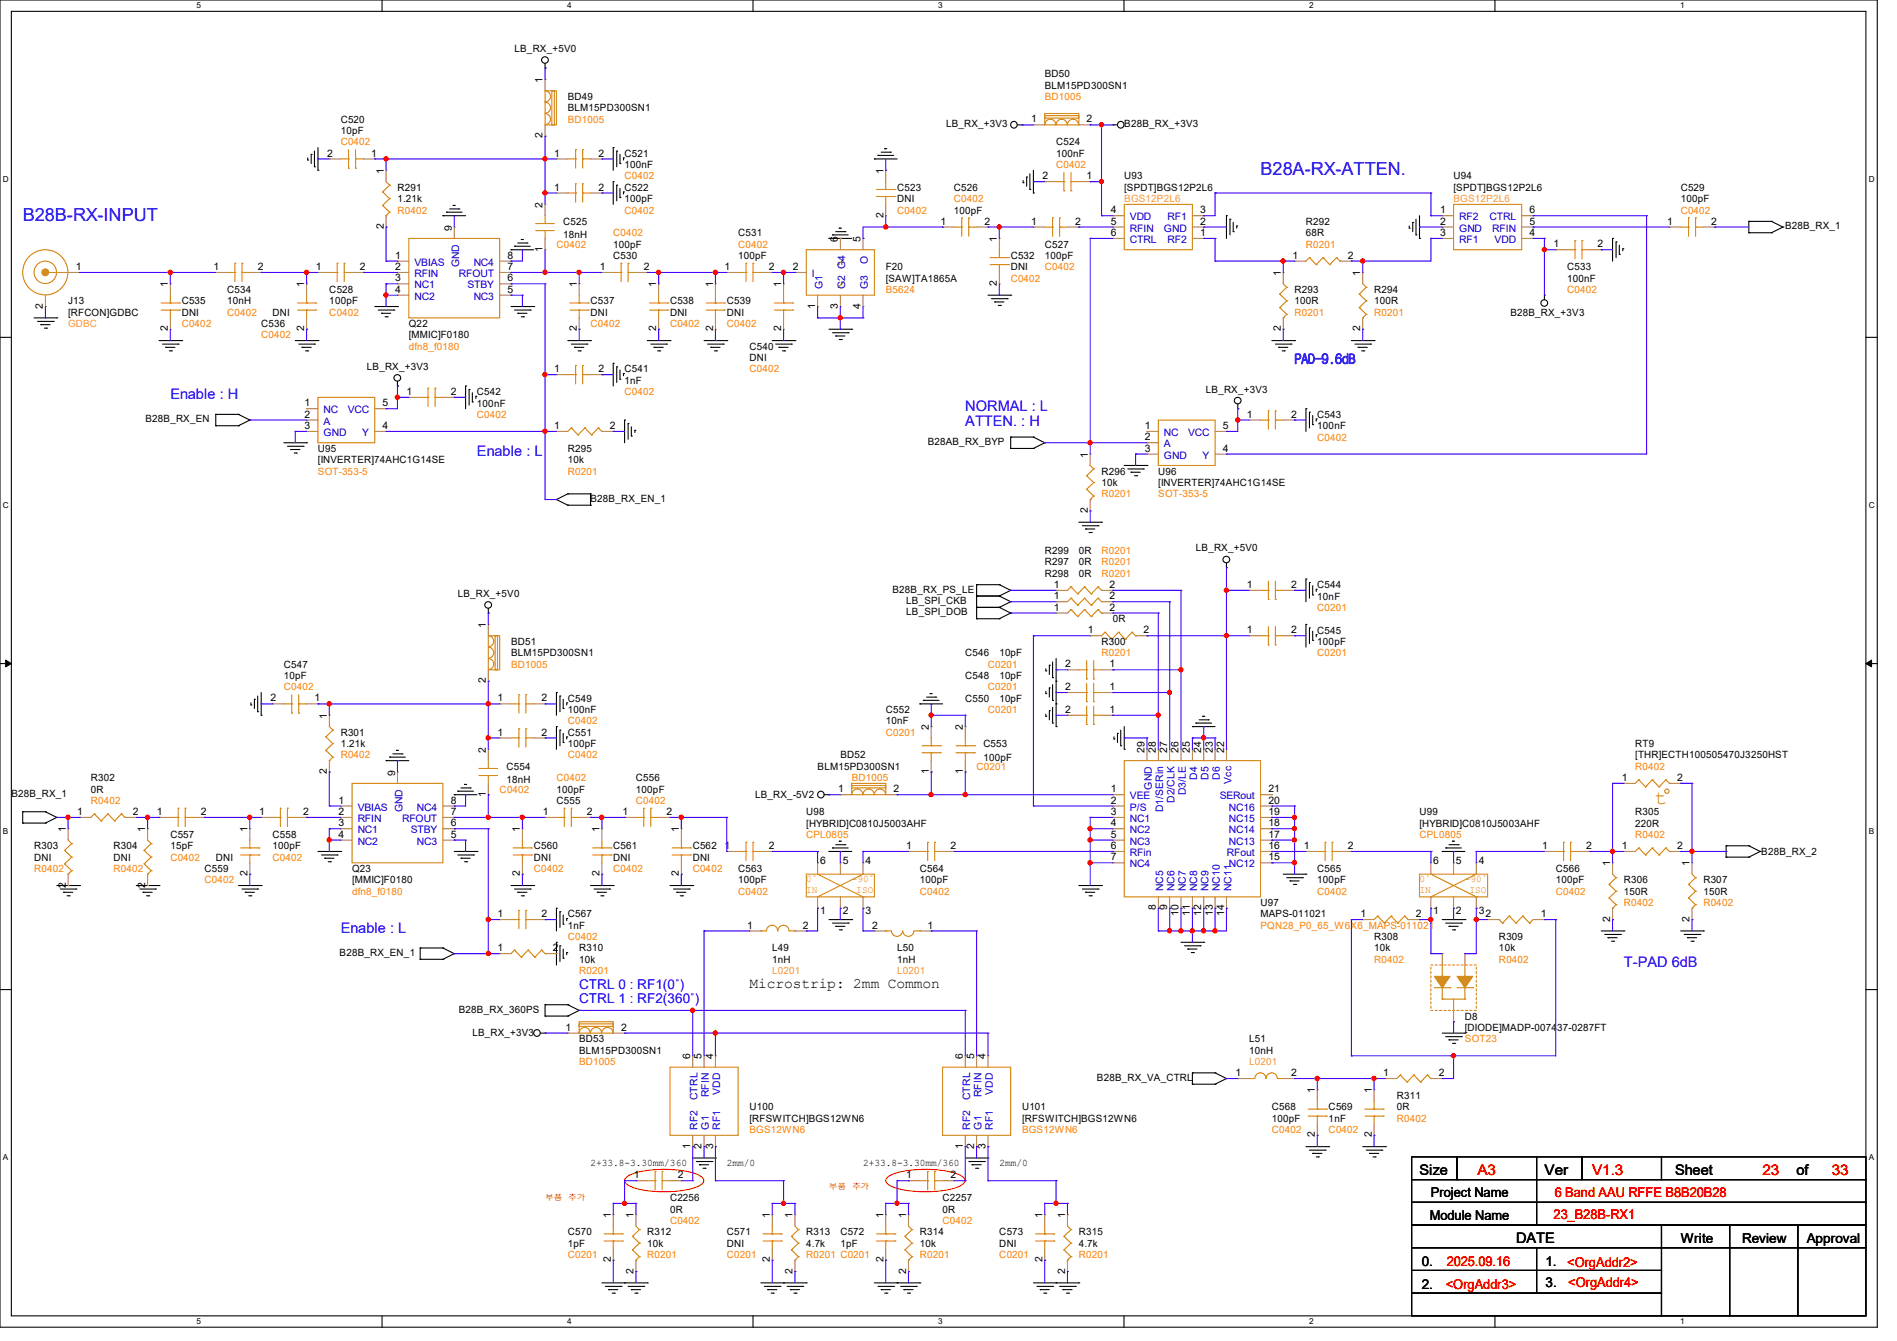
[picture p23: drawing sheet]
<svg xmlns="http://www.w3.org/2000/svg" width="297mm" height="210mm" viewBox="0 0 297 210" stroke-linecap="round" stroke-linejoin="round" font-family="sans-serif">
<defs><g id="words">
<text font-size="3.2" fill="#cc8006" x="259" y="125.9">t</text>
<g font-size="2.8" fill="#00f">
<text x="197.4" y="27.4">B28A-RX-ATTEN.</text>
<text x="3.6" y="34.5">B28B-RX-INPUT</text>
</g>
<g font-size="2.3" fill="#00f">
<text x="26.7" y="62.5">Enable : H</text>
<text x="151.1" y="64.3">NORMAL : L</text>
<text x="74.7" y="71.4">Enable : L</text>
<text x="151.1" y="66.7">ATTEN. : H</text>
<text x="53.3" y="146.1">Enable : L</text>
<text x="254.3" y="151.4">T-PAD 6dB</text>
</g>
<g font-size="2.3">
<text x="117.3" y="154.8">Microstrip: 2mm Common</text>
<text x="222.2" y="184">Size</text>
<text x="241.8" y="184">Ver</text>
<text x="262.3" y="184">Sheet</text>
<text x="281.3" y="184">of</text>
<text x="237.4" y="194.6">DATE</text>
</g>
<g font-size="2.3" fill="#f00">
<text x="231.3" y="184">A3</text>
<text x="249.3" y="184">V1.3</text>
<text x="275.9" y="184">23</text>
<text x="286.8" y="184">33</text>
</g>
<g font-size="2.1" fill="#00f">
<text x="202.7" y="56.9">PAD-9.6dB</text>
<text x="90.7" y="154.9">CTRL 0 : RF1(0˚)</text>
<text x="90.7" y="157.1">CTRL 1 : RF2(360˚)</text>
</g>
<g font-size="2.1">
<text x="223.9" y="191.1">Module Name</text>
<text x="224" y="187.4">Project Name</text>
<text x="263.1" y="194.7">Write</text>
<text x="272.7" y="194.7">Review</text>
<text x="282.9" y="194.7">Approval</text>
<text x="222.6" y="198.2">0.</text>
<text x="222.6" y="201.8">2.</text>
<text x="242" y="198.2">1.</text>
<text x="242" y="201.6">3.</text>
</g>
<g font-size="2.1" fill="#f00">
<text x="243.2" y="191">23_B28B-RX1</text>
<text x="243.4" y="187.4">6 Band AAU RFFE B8B20B28</text>
<text x="226.4" y="201.8">&lt;OrgAddr3&gt;</text>
<text x="226.5" y="198.2">2025.09.16</text>
<text x="245.4" y="198.4">&lt;OrgAddr2&gt;</text>
<text x="245.5" y="201.6">&lt;OrgAddr4&gt;</text>
</g>
<g font-size="1.6">
<text x="80.6" y="8.2">LB_RX_+5V0</text>
<text x="85" y="13" transform="rotate(-90 85 13)">1</text>
<text x="88.9" y="15.7">BD49</text>
<text x="88.9" y="17.4">BLM15PD300SN1</text>
<text x="163.6" y="12.1">BD50</text>
<text x="163.6" y="13.9">BLM15PD300SN1</text>
<text x="53.3" y="19.2">C520</text>
<text x="53.3" y="21">10pF</text>
<text x="85" y="21.7" transform="rotate(-90 85 21.7)">2</text>
<text x="148.1" y="19.9">LB_RX_+3V3</text>
<text x="161.5" y="19.2">1</text>
<text x="165.4" y="22.8">C524</text>
<text x="170.1" y="19.2">2</text>
<text x="176" y="19.9">B28B_RX_+3V3</text>
<text x="51.2" y="24.5">2</text>
<text x="58.1" y="24.5">1</text>
<text x="60.1" y="27.2" transform="rotate(-90 60.1 27.2)">1</text>
<text x="62.2" y="29.9">R291</text>
<text x="86.8" y="29.8">1</text>
<text x="86.8" y="24.5">1</text>
<text x="93.7" y="29.8">2</text>
<text x="93.7" y="24.5">2</text>
<text x="97.8" y="29.9">C522</text>
<text x="97.8" y="24.6">C521</text>
<text x="97.8" y="26.3">100nF</text>
<text x="138.3" y="27.2" transform="rotate(-90 138.3 27.2)">1</text>
<text x="140.5" y="29.9">C523</text>
<text x="149.4" y="29.9">C526</text>
<text x="163.2" y="28.1">2</text>
<text x="165.4" y="24.6">100nF</text>
<text x="170.1" y="28.1">1</text>
<text x="176" y="28.1">U93</text>
<text x="176" y="29.9">[SPDT]BGS12P2L6</text>
<text x="227.6" y="28.1">U94</text>
<text x="227.6" y="29.9">[SPDT]BGS12P2L6</text>
<text x="263.1" y="29.9">C529</text>
<text x="60.1" y="35.9" transform="rotate(-90 60.1 35.9)">2</text>
<text x="62.2" y="31.7">1.21k</text>
<text x="85" y="32.6" transform="rotate(-90 85 32.6)">2</text>
<text x="88.2" y="35.2">C525</text>
<text x="97.8" y="31.7">100pF</text>
<text x="138.3" y="34.1" transform="rotate(-90 138.3 34.1)">2</text>
<text x="140.5" y="31.7">DNI</text>
<text x="147.2" y="35.2">1</text>
<text x="149.4" y="33.4">100pF</text>
<text x="154.1" y="35.2">2</text>
<text x="161.5" y="35.2">1</text>
<text x="168.4" y="35.2">2</text>
<text x="173.9" y="33.4">4</text>
<text x="173.9" y="35.2">5</text>
<text x="187.9" y="35.2">2</text>
<text x="187.9" y="33.4">3</text>
<text x="204.5" y="35.2">R292</text>
<text x="225.5" y="33.4">1</text>
<text x="225.5" y="35.2">2</text>
<text x="239.5" y="35.2">5</text>
<text x="239.5" y="33.4">6</text>
<text x="261" y="35.2">1</text>
<text x="263.1" y="31.7">100pF</text>
<text x="267.9" y="35.2">2</text>
<text x="279.5" y="35.9">B28B_RX_1</text>
<text x="61.9" y="40.5">1</text>
<text x="70.7" y="36.1" transform="rotate(-90 70.7 36.1)">9</text>
<text x="79.5" y="40.5">8</text>
<text x="85" y="39.5" transform="rotate(-90 85 39.5)">1</text>
<text x="88.2" y="37.3">18nH</text>
<text x="96" y="40.6">C530</text>
<text x="96" y="38.8">100pF</text>
<text x="115.6" y="37">C531</text>
<text x="115.6" y="40.6">100pF</text>
<text x="131.2" y="37.9" transform="rotate(-90 131.2 37.9)">6</text>
<text x="134.7" y="37.9" transform="rotate(-90 134.7 37.9)">5</text>
<text x="156.1" y="37.9" transform="rotate(-90 156.1 37.9)">1</text>
<text x="158.2" y="40.6">C532</text>
<text x="163.6" y="38.8">C527</text>
<text x="163.6" y="40.6">100pF</text>
<text x="173.9" y="37">6</text>
<text x="187.9" y="37">1</text>
<text x="202.4" y="40.5">1</text>
<text x="204.5" y="37">68R</text>
<text x="211" y="40.5">2</text>
<text x="225.5" y="37">3</text>
<text x="239.5" y="37">4</text>
<text x="243.2" y="38.7">1</text>
<text x="250.1" y="38.7">2</text>
<text x="10.7" y="47.7">J13</text>
<text x="11.9" y="42.3">1</text>
<text x="26.3" y="45" transform="rotate(-90 26.3 45)">1</text>
<text x="28.4" y="47.7">C535</text>
<text x="33.4" y="42.3">1</text>
<text x="35.6" y="45.9">C534</text>
<text x="35.6" y="47.7">10nH</text>
<text x="40.3" y="42.3">2</text>
<text x="47.6" y="45" transform="rotate(-90 47.6 45)">1</text>
<text x="49.4" y="42.3">1</text>
<text x="51.6" y="45.9">C528</text>
<text x="51.6" y="47.7">100pF</text>
<text x="56.3" y="42.3">2</text>
<text x="61.9" y="42.3">2</text>
<text x="61.9" y="44.1">3</text>
<text x="61.9" y="45.8">4</text>
<text x="79.5" y="45.8">5</text>
<text x="79.5" y="44.1">6</text>
<text x="79.5" y="42.3">7</text>
<text x="90.3" y="45" transform="rotate(-90 90.3 45)">1</text>
<text x="92.5" y="47.7">C537</text>
<text x="93.9" y="42.3">1</text>
<text x="100.8" y="42.3">2</text>
<text x="102.7" y="45" transform="rotate(-90 102.7 45)">1</text>
<text x="104.9" y="47.7">C538</text>
<text x="111.6" y="45" transform="rotate(-90 111.6 45)">1</text>
<text x="113.5" y="42.3">1</text>
<text x="113.8" y="47.7">C539</text>
<text x="120.4" y="42.3">2</text>
<text x="122.3" y="45" transform="rotate(-90 122.3 45)">1</text>
<text x="124.1" y="42.3">2</text>
<text x="138.7" y="42.3">F20</text>
<text x="138.7" y="44.1">[SAW]TA1865A</text>
<text x="156.1" y="44.8" transform="rotate(-90 156.1 44.8)">2</text>
<text x="158.2" y="42.3">DNI</text>
<text x="200.5" y="43.2" transform="rotate(-90 200.5 43.2)">1</text>
<text x="202.7" y="45.9">R293</text>
<text x="202.7" y="47.7">100R</text>
<text x="213" y="43.2" transform="rotate(-90 213 43.2)">1</text>
<text x="215.1" y="45.9">R294</text>
<text x="215.1" y="47.7">100R</text>
<text x="245.4" y="42.3">C533</text>
<text x="245.4" y="44.1">100nF</text>
<text x="6.7" y="48.3" transform="rotate(-90 6.7 48.3)">2</text>
<text x="10.7" y="49.4">[RFCON]GDBC</text>
<text x="26.3" y="51.9" transform="rotate(-90 26.3 51.9)">2</text>
<text x="28.4" y="49.4">DNI</text>
<text x="40.9" y="51.2">C536</text>
<text x="42.7" y="49.4">DNI</text>
<text x="47.6" y="51.9" transform="rotate(-90 47.6 51.9)">2</text>
<text x="64" y="51.2">Q22</text>
<text x="64" y="53">[MMIC]F0180</text>
<text x="90.3" y="51.9" transform="rotate(-90 90.3 51.9)">2</text>
<text x="92.5" y="49.4">DNI</text>
<text x="102.7" y="51.9" transform="rotate(-90 102.7 51.9)">2</text>
<text x="104.9" y="49.4">DNI</text>
<text x="111.6" y="51.9" transform="rotate(-90 111.6 51.9)">2</text>
<text x="113.8" y="49.4">DNI</text>
<text x="122.3" y="51.9" transform="rotate(-90 122.3 51.9)">2</text>
<text x="127.6" y="48.3" transform="rotate(-90 127.6 48.3)">1</text>
<text x="131.2" y="48.3" transform="rotate(-90 131.2 48.3)">3</text>
<text x="134.7" y="48.3" transform="rotate(-90 134.7 48.3)">4</text>
<text x="200.5" y="51.9" transform="rotate(-90 200.5 51.9)">2</text>
<text x="213" y="51.9" transform="rotate(-90 213 51.9)">2</text>
<text x="236.5" y="49.4">B28B_RX_+3V3</text>
<text x="57.4" y="58">LB_RX_+3V3</text>
<text x="86.8" y="58.3">1</text>
<text x="93.7" y="58.3">2</text>
<text x="97.8" y="58.3">C541</text>
<text x="117.3" y="54.8">C540</text>
<text x="117.3" y="56.6">DNI</text>
<text x="47.7" y="63.6">1</text>
<text x="47.7" y="65.4">2</text>
<text x="59.9" y="63.6">5</text>
<text x="63.7" y="61.8">1</text>
<text x="70.6" y="61.8">2</text>
<text x="74.7" y="61.9">C542</text>
<text x="74.7" y="63.7">100nF</text>
<text x="97.8" y="60.1">1nF</text>
<text x="188.8" y="61.6">LB_RX_+3V3</text>
<text x="195.2" y="65.4">1</text>
<text x="202.1" y="65.4">2</text>
<text x="206.2" y="65.4">C543</text>
<text x="22.8" y="66.2">B28B_RX_EN</text>
<text x="47.7" y="67.2">3</text>
<text x="49.8" y="70.8">U95</text>
<text x="59.9" y="67.2">4</text>
<text x="86.8" y="67.2">1</text>
<text x="88.9" y="70.8">R295</text>
<text x="95.5" y="67.2">2</text>
<text x="145.2" y="69.7">B28AB_RX_BYP</text>
<text x="170.3" y="71.7" transform="rotate(-90 170.3 71.7)">1</text>
<text x="179.2" y="67.2">1</text>
<text x="179.2" y="69">2</text>
<text x="179.2" y="70.7">3</text>
<text x="191.5" y="70.7">4</text>
<text x="191.5" y="67.2">5</text>
<text x="206.2" y="67.2">100nF</text>
<text x="49.8" y="72.6">[INVERTER]74AHC1G14SE</text>
<text x="88.9" y="72.6">10k</text>
<text x="172.5" y="74.3">R296</text>
<text x="172.5" y="76.1">10k</text>
<text x="181.4" y="74.3">U96</text>
<text x="181.4" y="76.1">[INVERTER]74AHC1G14SE</text>
<text x="92.5" y="78.6">B28B_RX_EN_1</text>
<text x="170.3" y="80.3" transform="rotate(-90 170.3 80.3)">2</text>
<text x="163.6" y="88.6">R297</text>
<text x="163.6" y="86.8">R299</text>
<text x="168.9" y="88.6">0R</text>
<text x="168.9" y="86.8">0R</text>
<text x="187.2" y="86.2">LB_RX_+5V0</text>
<text x="71.7" y="93.6">LB_RX_+5V0</text>
<text x="139.7" y="92.8">B28B_RX_PS_LE</text>
<text x="141.9" y="94.6">LB_SPI_CKB</text>
<text x="163.6" y="90.3">R298</text>
<text x="165" y="92.1">1</text>
<text x="165" y="93.9">1</text>
<text x="165" y="95.6">1</text>
<text x="168.9" y="90.3">0R</text>
<text x="173.7" y="92.1">2</text>
<text x="173.7" y="93.9">2</text>
<text x="173.7" y="95.6">2</text>
<text x="195.2" y="92.1">1</text>
<text x="202.1" y="92.1">2</text>
<text x="206.2" y="92.1">C544</text>
<text x="206.2" y="93.9">10nF</text>
<text x="76.1" y="98.3" transform="rotate(-90 76.1 98.3)">1</text>
<text x="80" y="101">BD51</text>
<text x="141.9" y="96.4">LB_SPI_DOB</text>
<text x="170.3" y="99.2">1</text>
<text x="172.5" y="101">R300</text>
<text x="174.2" y="97.4">0R</text>
<text x="179" y="99.2">2</text>
<text x="195.2" y="99.2">1</text>
<text x="202.1" y="99.2">2</text>
<text x="206.2" y="99.2">C545</text>
<text x="206.2" y="101">100pF</text>
<text x="44.4" y="104.6">C547</text>
<text x="44.4" y="106.3">10pF</text>
<text x="76.1" y="107" transform="rotate(-90 76.1 107)">2</text>
<text x="80" y="102.8">BLM15PD300SN1</text>
<text x="151.1" y="106.3">C548</text>
<text x="151.1" y="102.8">C546</text>
<text x="156.5" y="106.3">10pF</text>
<text x="156.5" y="102.8">10pF</text>
<text x="166.8" y="104.5">2</text>
<text x="173.7" y="104.5">1</text>
<text x="42.3" y="109.9">2</text>
<text x="49.2" y="109.9">1</text>
<text x="51.2" y="112.6" transform="rotate(-90 51.2 112.6)">1</text>
<text x="77.9" y="109.9">1</text>
<text x="84.8" y="109.9">2</text>
<text x="88.9" y="109.9">C549</text>
<text x="88.9" y="111.7">100nF</text>
<text x="138.7" y="111.7">C552</text>
<text x="138.7" y="113.5">10nF</text>
<text x="151.1" y="109.9">C550</text>
<text x="156.5" y="109.9">10pF</text>
<text x="166.8" y="111.6">2</text>
<text x="166.8" y="108.1">2</text>
<text x="173.7" y="111.6">1</text>
<text x="173.7" y="108.1">1</text>
<text x="53.3" y="115.2">R301</text>
<text x="53.3" y="117">1.21k</text>
<text x="76.1" y="117.9" transform="rotate(-90 76.1 117.9)">2</text>
<text x="77.9" y="115.2">1</text>
<text x="84.8" y="115.2">2</text>
<text x="88.9" y="115.2">C551</text>
<text x="88.9" y="117">100pF</text>
<text x="131.6" y="118.8">BD52</text>
<text x="145.4" y="114.3" transform="rotate(-90 145.4 114.3)">2</text>
<text x="150.8" y="114.3" transform="rotate(-90 150.8 114.3)">2</text>
<text x="154" y="117">C553</text>
<text x="154" y="119.1">100pF</text>
<text x="179.2" y="117.9" transform="rotate(-90 179.2 117.9)">29</text>
<text x="181" y="117.9" transform="rotate(-90 181 117.9)">28</text>
<text x="182.8" y="117.9" transform="rotate(-90 182.8 117.9)">27</text>
<text x="184.5" y="117.9" transform="rotate(-90 184.5 117.9)">26</text>
<text x="186.3" y="117.9" transform="rotate(-90 186.3 117.9)">25</text>
<text x="188.1" y="117.9" transform="rotate(-90 188.1 117.9)">24</text>
<text x="189.9" y="117.9" transform="rotate(-90 189.9 117.9)">23</text>
<text x="191.6" y="117.9" transform="rotate(-90 191.6 117.9)">22</text>
<text x="256" y="117">RT9</text>
<text x="256" y="118.8">[THR]ECTH100505470J3250HST</text>
<text x="1.8" y="124.8">B28B_RX_1</text>
<text x="14.2" y="122.3">R302</text>
<text x="14.2" y="124.1">0R</text>
<text x="51.2" y="121.2" transform="rotate(-90 51.2 121.2)">2</text>
<text x="53" y="125.9">1</text>
<text x="61.8" y="121.5" transform="rotate(-90 61.8 121.5)">9</text>
<text x="70.6" y="125.9">8</text>
<text x="76.1" y="124.8" transform="rotate(-90 76.1 124.8)">1</text>
<text x="79.3" y="120.6">C554</text>
<text x="79.3" y="122.7">18nH</text>
<text x="87.1" y="125.9">C555</text>
<text x="87.1" y="124.1">100pF</text>
<text x="99.6" y="122.3">C556</text>
<text x="99.6" y="124.1">100pF</text>
<text x="118.2" y="125">LB_RX_-5V2</text>
<text x="128" y="120.6">BLM15PD300SN1</text>
<text x="131.2" y="124.1">1</text>
<text x="139.9" y="124.1">2</text>
<text x="145.4" y="121.2" transform="rotate(-90 145.4 121.2)">1</text>
<text x="150.8" y="121.2" transform="rotate(-90 150.8 121.2)">1</text>
<text x="173.9" y="124.1">1</text>
<text x="173.9" y="125.9">2</text>
<text x="198.6" y="125.9">20</text>
<text x="198.6" y="124.1">21</text>
<text x="253.9" y="122.3">1</text>
<text x="262.6" y="122.3">2</text>
<text x="10.3" y="130.3" transform="rotate(-90 10.3 130.3)">1</text>
<text x="12.1" y="127.6">1</text>
<text x="20.8" y="127.6">2</text>
<text x="22.7" y="130.3" transform="rotate(-90 22.7 130.3)">1</text>
<text x="24.6" y="127.6">1</text>
<text x="26.7" y="131.2">C557</text>
<text x="31.5" y="127.6">2</text>
<text x="38.7" y="130.3" transform="rotate(-90 38.7 130.3)">1</text>
<text x="40.6" y="127.6">1</text>
<text x="42.7" y="131.2">C558</text>
<text x="47.5" y="127.6">2</text>
<text x="53" y="127.6">2</text>
<text x="53" y="129.4">3</text>
<text x="53" y="131.2">4</text>
<text x="70.6" y="131.2">5</text>
<text x="70.6" y="129.4">6</text>
<text x="70.6" y="127.6">7</text>
<text x="81.4" y="130.3" transform="rotate(-90 81.4 130.3)">1</text>
<text x="85" y="127.6">1</text>
<text x="91.9" y="127.6">2</text>
<text x="93.9" y="130.3" transform="rotate(-90 93.9 130.3)">1</text>
<text x="97.4" y="127.6">1</text>
<text x="104.3" y="127.6">2</text>
<text x="106.3" y="130.3" transform="rotate(-90 106.3 130.3)">1</text>
<text x="126.2" y="127.7">U98</text>
<text x="126.2" y="129.5">[HYBRID]C0810J5003AHF</text>
<text x="173.9" y="127.6">3</text>
<text x="173.9" y="129.4">4</text>
<text x="173.9" y="131.2">5</text>
<text x="198.6" y="131.2">17</text>
<text x="198.6" y="129.4">18</text>
<text x="198.6" y="127.6">19</text>
<text x="222.2" y="127.7">U99</text>
<text x="222.2" y="129.5">[HYBRID]C0810J5003AHF</text>
<text x="256" y="127.7">R305</text>
<text x="256" y="129.5">220R</text>
<text x="5.3" y="133">R303</text>
<text x="5.3" y="134.8">DNI</text>
<text x="17.8" y="133">R304</text>
<text x="17.8" y="134.8">DNI</text>
<text x="26.7" y="133">15pF</text>
<text x="32" y="136.6">C559</text>
<text x="33.8" y="134.8">DNI</text>
<text x="38.7" y="137.2" transform="rotate(-90 38.7 137.2)">2</text>
<text x="42.7" y="133">100pF</text>
<text x="55.1" y="136.6">Q23</text>
<text x="81.4" y="137.2" transform="rotate(-90 81.4 137.2)">2</text>
<text x="83.6" y="133">C560</text>
<text x="83.6" y="134.8">DNI</text>
<text x="93.9" y="137.2" transform="rotate(-90 93.9 137.2)">2</text>
<text x="96" y="133">C561</text>
<text x="96" y="134.8">DNI</text>
<text x="106.3" y="137.2" transform="rotate(-90 106.3 137.2)">2</text>
<text x="108.5" y="133">C562</text>
<text x="108.5" y="134.8">DNI</text>
<text x="113.5" y="133">1</text>
<text x="115.6" y="136.6">C563</text>
<text x="120.4" y="133">2</text>
<text x="128.4" y="135.3">6</text>
<text x="132" y="135.3">5</text>
<text x="135.5" y="135.3">4</text>
<text x="141.9" y="133">1</text>
<text x="144" y="136.6">C564</text>
<text x="148.8" y="133">2</text>
<text x="173.9" y="133">6</text>
<text x="173.9" y="134.7">7</text>
<text x="198.6" y="134.7">15</text>
<text x="198.6" y="133">16</text>
<text x="204.1" y="133">1</text>
<text x="206.2" y="136.6">C565</text>
<text x="211" y="133">2</text>
<text x="224.4" y="135.3">6</text>
<text x="228" y="135.3">5</text>
<text x="231.5" y="135.3">4</text>
<text x="241.5" y="133">1</text>
<text x="243.6" y="136.6">C566</text>
<text x="248.4" y="133">2</text>
<text x="252.1" y="135.7" transform="rotate(-90 252.1 135.7)">1</text>
<text x="253.9" y="133">1</text>
<text x="262.6" y="133">2</text>
<text x="264.5" y="135.7" transform="rotate(-90 264.5 135.7)">1</text>
<text x="275.8" y="133.9">B28B_RX_2</text>
<text x="10.3" y="139" transform="rotate(-90 10.3 139)">2</text>
<text x="22.7" y="139" transform="rotate(-90 22.7 139)">2</text>
<text x="55.1" y="138.3">[MMIC]F0180</text>
<text x="77.9" y="143.6">1</text>
<text x="84.8" y="143.6">2</text>
<text x="88.9" y="143.7">C567</text>
<text x="115.6" y="138.3">100pF</text>
<text x="128.4" y="143.1">1</text>
<text x="132" y="143.1">2</text>
<text x="135.5" y="143.1">3</text>
<text x="144" y="138.3">100pF</text>
<text x="181" y="142.6" transform="rotate(-90 181 142.6)">8</text>
<text x="182.8" y="142.6" transform="rotate(-90 182.8 142.6)">9</text>
<text x="184.5" y="143.5" transform="rotate(-90 184.5 143.5)">10</text>
<text x="186.3" y="143.5" transform="rotate(-90 186.3 143.5)">11</text>
<text x="188.1" y="143.5" transform="rotate(-90 188.1 143.5)">12</text>
<text x="189.9" y="143.5" transform="rotate(-90 189.9 143.5)">13</text>
<text x="191.6" y="143.5" transform="rotate(-90 191.6 143.5)">14</text>
<text x="197.4" y="141.9">U97</text>
<text x="197.4" y="143.7">MAPS-011021</text>
<text x="206.2" y="138.3">100pF</text>
<text x="213" y="143.6">1</text>
<text x="221.7" y="143.6">2</text>
<text x="224.4" y="143.1">1</text>
<text x="228" y="143.1">2</text>
<text x="231.5" y="143.1">3</text>
<text x="232.6" y="143.6">2</text>
<text x="241.3" y="143.6">1</text>
<text x="243.6" y="138.3">100pF</text>
<text x="254.3" y="138.3">R306</text>
<text x="254.3" y="140.1">150R</text>
<text x="266.7" y="138.3">R307</text>
<text x="266.7" y="140.1">150R</text>
<text x="53.2" y="149.7">B28B_RX_EN_1</text>
<text x="77.9" y="149">1</text>
<text x="86.6" y="149">2</text>
<text x="88.9" y="145.5">1nF</text>
<text x="90.7" y="149">R310</text>
<text x="117" y="145.4">1</text>
<text x="120.9" y="149">L49</text>
<text x="125.7" y="145.4">2</text>
<text x="136.6" y="145.4">2</text>
<text x="140.5" y="149">L50</text>
<text x="145.2" y="145.4">1</text>
<text x="215.1" y="147.2">R308</text>
<text x="215.1" y="149">10k</text>
<text x="234.7" y="147.2">R309</text>
<text x="234.7" y="149">10k</text>
<text x="252.1" y="144.4" transform="rotate(-90 252.1 144.4)">2</text>
<text x="264.5" y="144.4" transform="rotate(-90 264.5 144.4)">2</text>
<text x="90.7" y="150.8">10k</text>
<text x="120.9" y="150.8">1nH</text>
<text x="140.5" y="150.8">1nH</text>
<text x="71.8" y="158.6">B28B_RX_360PS</text>
<text x="88.6" y="161.4">1</text>
<text x="97.2" y="161.4">2</text>
<text x="229.4" y="159.7">D8</text>
<text x="229.4" y="161.5">[DIODE]MADP-007437-0287FT</text>
<text x="74" y="162.2">LB_RX_+3V3</text>
<text x="90.7" y="163.2">BD53</text>
<text x="90.7" y="165">BLM15PD300SN1</text>
<text x="108.1" y="165.9" transform="rotate(-90 108.1 165.9)">6</text>
<text x="109.9" y="165.9" transform="rotate(-90 109.9 165.9)">5</text>
<text x="111.6" y="165.9" transform="rotate(-90 111.6 165.9)">4</text>
<text x="150.8" y="165.9" transform="rotate(-90 150.8 165.9)">6</text>
<text x="152.5" y="165.9" transform="rotate(-90 152.5 165.9)">5</text>
<text x="154.3" y="165.9" transform="rotate(-90 154.3 165.9)">4</text>
<text x="195.6" y="163.2">L51</text>
<text x="195.6" y="165">10nH</text>
<text x="117.3" y="173.9">U100</text>
<text x="160" y="173.9">U101</text>
<text x="171.7" y="169.3">B28B_RX_VA_CTRL</text>
<text x="193.5" y="168.5">1</text>
<text x="199.1" y="173.9">C568</text>
<text x="202.1" y="168.5">2</text>
<text x="205.9" y="171.2" transform="rotate(-90 205.9 171.2)">1</text>
<text x="208" y="173.9">C569</text>
<text x="214.8" y="171.2" transform="rotate(-90 214.8 171.2)">1</text>
<text x="216.6" y="168.5">1</text>
<text x="218.7" y="172.1">R311</text>
<text x="218.7" y="173.9">0R</text>
<text x="225.3" y="168.5">2</text>
<text x="108.1" y="179.9" transform="rotate(-90 108.1 179.9)">1</text>
<text x="109.9" y="179.9" transform="rotate(-90 109.9 179.9)">2</text>
<text x="111.6" y="179.9" transform="rotate(-90 111.6 179.9)">3</text>
<text x="117.3" y="175.7">[RFSWITCH]BGS12WN6</text>
<text x="150.8" y="179.9" transform="rotate(-90 150.8 179.9)">1</text>
<text x="152.5" y="179.9" transform="rotate(-90 152.5 179.9)">2</text>
<text x="154.3" y="179.9" transform="rotate(-90 154.3 179.9)">3</text>
<text x="160" y="175.7">[RFSWITCH]BGS12WN6</text>
<text x="199.1" y="175.7">100pF</text>
<text x="205.9" y="178.1" transform="rotate(-90 205.9 178.1)">2</text>
<text x="208" y="175.7">1nF</text>
<text x="214.8" y="178.1" transform="rotate(-90 214.8 178.1)">2</text>
<text x="92.5" y="182.6">2+33.8-3.30mm/360</text>
<text x="99.2" y="184.5">1</text>
<text x="106.1" y="184.5">2</text>
<text x="113.8" y="182.6">2mm/0</text>
<text x="135.1" y="182.6">2+33.8-3.30mm/360</text>
<text x="141.9" y="184.5">1</text>
<text x="148.8" y="184.5">2</text>
<text x="156.5" y="182.6">2mm/0</text>
<text x="95.6" y="190.8" transform="rotate(-90 95.6 190.8)">1</text>
<text x="99.2" y="190.8" transform="rotate(-90 99.2 190.8)">1</text>
<text x="104.9" y="188.1">C2256</text>
<text x="104.9" y="189.9">0R</text>
<text x="120.5" y="190.8" transform="rotate(-90 120.5 190.8)">1</text>
<text x="124.1" y="190.8" transform="rotate(-90 124.1 190.8)">1</text>
<text x="138.3" y="190.8" transform="rotate(-90 138.3 190.8)">1</text>
<text x="141.9" y="190.8" transform="rotate(-90 141.9 190.8)">1</text>
<text x="147.6" y="188.1">C2257</text>
<text x="147.6" y="189.9">0R</text>
<text x="163.2" y="190.8" transform="rotate(-90 163.2 190.8)">1</text>
<text x="166.8" y="190.8" transform="rotate(-90 166.8 190.8)">1</text>
<text x="88.9" y="193.5">C570</text>
<text x="88.9" y="195.2">1pF</text>
<text x="95.6" y="197.7" transform="rotate(-90 95.6 197.7)">2</text>
<text x="101.3" y="193.5">R312</text>
<text x="101.3" y="195.2">10k</text>
<text x="113.8" y="193.5">C571</text>
<text x="113.8" y="195.2">DNI</text>
<text x="120.5" y="197.7" transform="rotate(-90 120.5 197.7)">2</text>
<text x="126.2" y="193.5">R313</text>
<text x="126.2" y="195.2">4.7k</text>
<text x="131.6" y="193.5">C572</text>
<text x="131.6" y="195.2">1pF</text>
<text x="138.3" y="197.7" transform="rotate(-90 138.3 197.7)">2</text>
<text x="144" y="193.5">R314</text>
<text x="144" y="195.2">10k</text>
<text x="156.5" y="193.5">C573</text>
<text x="156.5" y="195.2">DNI</text>
<text x="163.2" y="197.7" transform="rotate(-90 163.2 197.7)">2</text>
<text x="168.9" y="193.5">R315</text>
<text x="168.9" y="195.2">4.7k</text>
<text x="99.2" y="199.5" transform="rotate(-90 99.2 199.5)">2</text>
<text x="124.1" y="199.5" transform="rotate(-90 124.1 199.5)">2</text>
<text x="141.9" y="199.5" transform="rotate(-90 141.9 199.5)">2</text>
<text x="166.8" y="199.5" transform="rotate(-90 166.8 199.5)">2</text>
</g>
<g font-size="1.6" fill="#ff8000">
<text x="163.6" y="15.7">BD1005</text>
<text x="53.3" y="22.8">C0402</text>
<text x="88.9" y="19.2">BD1005</text>
<text x="97.8" y="28.1">C0402</text>
<text x="165.4" y="26.3">C0402</text>
<text x="62.2" y="33.4">R0402</text>
<text x="97.8" y="33.4">C0402</text>
<text x="140.5" y="33.4">C0402</text>
<text x="149.4" y="31.7">C0402</text>
<text x="263.1" y="33.4">C0402</text>
<text x="87.1" y="38.8">C0402</text>
<text x="96" y="37">C0402</text>
<text x="115.6" y="38.8">C0402</text>
<text x="204.5" y="38.8">R0201</text>
<text x="138.7" y="45.9">B5624</text>
<text x="158.2" y="44.1">C0402</text>
<text x="163.6" y="42.3">C0402</text>
<text x="245.4" y="45.9">C0402</text>
<text x="28.4" y="51.2">C0402</text>
<text x="35.6" y="49.4">C0402</text>
<text x="40.9" y="53">C0402</text>
<text x="51.6" y="49.4">C0402</text>
<text x="92.5" y="51.2">C0402</text>
<text x="104.9" y="51.2">C0402</text>
<text x="113.8" y="51.2">C0402</text>
<text x="202.7" y="49.4">R0201</text>
<text x="215.1" y="49.4">R0201</text>
<text x="64" y="54.8">dfn8_f0180</text>
<text x="117.3" y="58.3">C0402</text>
<text x="74.7" y="65.4">C0402</text>
<text x="97.8" y="61.9">C0402</text>
<text x="206.2" y="69">C0402</text>
<text x="49.8" y="74.3">SOT-353-5</text>
<text x="88.9" y="74.3">R0201</text>
<text x="172.5" y="77.9">R0201</text>
<text x="181.4" y="77.9">SOT-353-5</text>
<text x="172.5" y="88.6">R0201</text>
<text x="172.5" y="86.8">R0201</text>
<text x="172.5" y="90.3">R0201</text>
<text x="206.2" y="95.7">C0201</text>
<text x="80" y="104.6">BD1005</text>
<text x="154.7" y="104.6">C0201</text>
<text x="172.5" y="102.8">R0201</text>
<text x="206.2" y="102.8">C0201</text>
<text x="44.4" y="108.1">C0402</text>
<text x="88.9" y="113.5">C0402</text>
<text x="154.7" y="111.7">C0201</text>
<text x="154.7" y="108.1">C0201</text>
<text x="53.3" y="118.8">R0402</text>
<text x="88.9" y="118.8">C0402</text>
<text x="138.7" y="115.2">C0201</text>
<text x="14.2" y="125.9">R0402</text>
<text x="78.2" y="124.1">C0402</text>
<text x="87.1" y="122.3">C0402</text>
<text x="99.6" y="125.9">C0402</text>
<text x="133.3" y="122.3">BD1005</text>
<text x="152.9" y="120.6">C0201</text>
<text x="256" y="120.6">R0402</text>
<text x="126.2" y="131.2">CPL0805</text>
<text x="222.2" y="131.2">CPL0805</text>
<text x="256" y="131.2">R0402</text>
<text x="5.3" y="136.6">R0402</text>
<text x="17.8" y="136.6">R0402</text>
<text x="26.7" y="134.8">C0402</text>
<text x="42.7" y="134.8">C0402</text>
<text x="83.6" y="136.6">C0402</text>
<text x="96" y="136.6">C0402</text>
<text x="108.5" y="136.6">C0402</text>
<text x="32" y="138.3">C0402</text>
<text x="55.1" y="140.1">dfn8_f0180</text>
<text x="115.6" y="140.1">C0402</text>
<text x="144" y="140.1">C0402</text>
<text x="206.2" y="140.1">C0402</text>
<text x="243.6" y="140.1">C0402</text>
<text x="254.3" y="141.9">R0402</text>
<text x="266.7" y="141.9">R0402</text>
<text x="88.9" y="147.2">C0402</text>
<text x="197.4" y="145.5">PQN28_P0_65_W6X6_MAPS-011021</text>
<text x="90.7" y="152.6">R0201</text>
<text x="215.1" y="150.8">R0402</text>
<text x="234.7" y="150.8">R0402</text>
<text x="90.7" y="166.8">BD1005</text>
<text x="229.4" y="163.2">SOT23</text>
<text x="117.3" y="177.5">BGS12WN6</text>
<text x="160" y="177.5">BGS12WN6</text>
<text x="199.1" y="177.5">C0402</text>
<text x="208" y="177.5">C0402</text>
<text x="218.7" y="175.7">R0402</text>
<text x="104.9" y="191.7">C0402</text>
<text x="147.6" y="191.7">C0402</text>
<text x="88.9" y="197">C0201</text>
<text x="101.3" y="197">R0201</text>
<text x="113.8" y="197">C0201</text>
<text x="126.2" y="197">R0201 C0201</text>
<text x="144" y="197">R0201</text>
<text x="156.5" y="197">C0201</text>
<text x="168.9" y="197">R0201</text>
</g>
<g font-size="1.6" fill="#ff8040">
<text x="176" y="31.7">BGS12P2L6</text>
<text x="227.6" y="31.7">BGS12P2L6</text>
<text x="10.7" y="51.2">GDBC</text>
<text x="120.9" y="152.6">L0201</text>
<text x="140.5" y="152.6">L0201</text>
<text x="195.6" y="166.8">L0201</text>
</g>
<g font-size="1.6" fill="#00c">
<text x="176.9" y="34.5">VDD</text>
<text x="182.8" y="34.5">RF1</text>
<text x="228.5" y="34.5">RF2</text>
<text x="233.2" y="34.5">CTRL</text>
<text x="64.9" y="41.6">VBIAS</text>
<text x="71.9" y="41.9" transform="rotate(-90 71.9 41.9)">GND</text>
<text x="74.2" y="41.6">NC4</text>
<text x="135.9" y="41.3" transform="rotate(-90 135.9 41.3)">O</text>
<text x="176.9" y="36.3">RFIN</text>
<text x="176.9" y="38.1">CTRL</text>
<text x="182.2" y="36.3">GND</text>
<text x="182.8" y="38.1">RF2</text>
<text x="228.5" y="36.3">GND</text>
<text x="228.5" y="38.1">RF1</text>
<text x="233.6" y="36.3">RFIN</text>
<text x="234" y="38.1">VDD</text>
<text x="64.9" y="43.4">RFIN</text>
<text x="64.9" y="45.2">NC1</text>
<text x="64.9" y="46.9">NC2</text>
<text x="71.8" y="43.4">RFOUT</text>
<text x="73.2" y="45.2">STBY</text>
<text x="74.2" y="46.9">NC3</text>
<text x="127.1" y="43.4">I</text>
<text x="128.8" y="45.3" transform="rotate(-90 128.8 45.3)">G1</text>
<text x="132.3" y="45.3" transform="rotate(-90 132.3 45.3)">G2 G4</text>
<text x="135.9" y="45.3" transform="rotate(-90 135.9 45.3)">G3</text>
<text x="50.7" y="64.7">NC</text>
<text x="54.4" y="64.7">VCC</text>
<text x="50.7" y="66.5">A</text>
<text x="50.7" y="68.3">GND</text>
<text x="56.7" y="68.3">Y</text>
<text x="182.2" y="68.3">NC</text>
<text x="182.2" y="70.1">A</text>
<text x="182.2" y="71.8">GND</text>
<text x="186" y="68.3">VCC</text>
<text x="188.3" y="71.8">Y</text>
<text x="176.9" y="125.2">VEE</text>
<text x="180.3" y="123.7" transform="rotate(-90 180.3 123.7)">GND</text>
<text x="183.9" y="125.7" transform="rotate(-90 183.9 125.7)">D2/CLK</text>
<text x="185.7" y="124.5" transform="rotate(-90 185.7 124.5)">D3/LE</text>
<text x="187.5" y="122.1" transform="rotate(-90 187.5 122.1)">D4</text>
<text x="189.2" y="122.1" transform="rotate(-90 189.2 122.1)">D5</text>
<text x="191" y="125.2">SERout</text>
<text x="191" y="122.1" transform="rotate(-90 191 122.1)">D6</text>
<text x="192.8" y="122.7" transform="rotate(-90 192.8 122.7)">Vcc</text>
<text x="56" y="127">VBIAS</text>
<text x="56" y="128.7">RFIN</text>
<text x="56" y="130.5">NC1</text>
<text x="62.9" y="128.7">RFOUT</text>
<text x="63" y="127.2" transform="rotate(-90 63 127.2)">GND</text>
<text x="64.3" y="130.5">STBY</text>
<text x="65.3" y="127">NC4</text>
<text x="176.9" y="127">P/S</text>
<text x="176.9" y="128.7">NC1</text>
<text x="176.9" y="130.5">NC2</text>
<text x="182.1" y="127.2" transform="rotate(-90 182.1 127.2)">D1/SERin</text>
<text x="192.4" y="130.5">NC14</text>
<text x="192.4" y="128.7">NC15</text>
<text x="192.4" y="127">NC16</text>
<text x="56" y="132.3">NC2</text>
<text x="65.3" y="132.3">NC3</text>
<text x="176.9" y="132.3">NC3</text>
<text x="176.9" y="134.1">RFin</text>
<text x="176.9" y="135.8">NC4</text>
<text x="192.1" y="134.1">RFout</text>
<text x="192.4" y="135.8">NC12</text>
<text x="192.4" y="132.3">NC13</text>
<text x="182.1" y="139.6" transform="rotate(-90 182.1 139.6)">NC5</text>
<text x="183.9" y="139.6" transform="rotate(-90 183.9 139.6)">NC6</text>
<text x="185.7" y="139.6" transform="rotate(-90 185.7 139.6)">NC7</text>
<text x="187.5" y="139.6" transform="rotate(-90 187.5 139.6)">NC8</text>
<text x="189.2" y="139.6" transform="rotate(-90 189.2 139.6)">NC9</text>
<text x="191" y="139.6" transform="rotate(-90 191 139.6)">NC10</text>
<text x="192.8" y="139.6" transform="rotate(-90 192.8 139.6)">NC11</text>
<text x="109.2" y="172.3" transform="rotate(-90 109.2 172.3)">CTRL</text>
<text x="111" y="171.9" transform="rotate(-90 111 171.9)">RFIN</text>
<text x="112.8" y="171.5" transform="rotate(-90 112.8 171.5)">VDD</text>
<text x="151.9" y="172.3" transform="rotate(-90 151.9 172.3)">CTRL</text>
<text x="153.7" y="171.9" transform="rotate(-90 153.7 171.9)">RFIN</text>
<text x="155.5" y="171.5" transform="rotate(-90 155.5 171.5)">VDD</text>
<text x="109.2" y="176.9" transform="rotate(-90 109.2 176.9)">RF2</text>
<text x="111" y="176.9" transform="rotate(-90 111 176.9)">G1</text>
<text x="112.8" y="176.9" transform="rotate(-90 112.8 176.9)">RF1</text>
<text x="151.9" y="176.9" transform="rotate(-90 151.9 176.9)">RF2</text>
<text x="153.7" y="176.9" transform="rotate(-90 153.7 176.9)">G1</text>
<text x="155.5" y="176.9" transform="rotate(-90 155.5 176.9)">RF1</text>
</g>
<g font-size="1.6" fill="#cc8006">
<text x="126.2" y="139.9">IN</text>
<text x="126.2" y="138.1">0˚</text>
<text x="133.3" y="138.1">-90˚</text>
<text x="134.1" y="139.9">ISO</text>
<text x="222.2" y="139.9">IN</text>
<text x="222.2" y="138.1">0˚</text>
<text x="229.4" y="138.1">-90˚</text>
<text x="230.1" y="139.9">ISO</text>
</g>
<g font-size="1.3">
<text x="30.8" y="1.3">5</text>
<text x="88.8" y="1.3">4</text>
<text x="146.9" y="1.3">3</text>
<text x="205" y="1.3">2</text>
<text x="263.1" y="1.3">1</text>
<text x=".5" y="28.4">D</text>
<text x="292.6" y="28.4">D</text>
<text x=".5" y="79.5">C</text>
<text x="292.6" y="79.5">C</text>
<text x=".5" y="130.6">B</text>
<text x="292.6" y="130.6">B</text>
<text x=".5" y="181.7">A</text>
<text x="292.6" y="181.7">A</text>
<text x="30.8" y="207.4">5</text>
<text x="88.8" y="207.4">4</text>
<text x="146.9" y="207.4">3</text>
<text x="205" y="207.4">2</text>
<text x="263.1" y="207.4">1</text>
</g>
<g font-size="1.1" fill="#f00">
<text x="85.3" y="188">부품</text>
<text x="88.9" y="188">추가</text>
<text x="129.8" y="186.2">부품</text>
<text x="133.4" y="186.2">추가</text>
</g>
</g></defs>
<path d="M0 0h293.9v207.9h-293.9zM1.8 1.8h290.3v204.3h-290.3z" fill="none" stroke="#000" stroke-width=".17"/>
<g fill="#fff">
<path d="M30.8 .2h.7v1.4h-.7z"/>
<path d="M30.8 206.2h.7v1.4h-.7z"/>
</g>
<path d="M59.8 0v1.8M59.8 206.1v1.8" fill="none" stroke="#000" stroke-width=".17"/>
<g fill="#fff">
<path d="M88.8 .2h.7v1.4h-.7z"/>
<path d="M88.8 206.2h.7v1.4h-.7z"/>
</g>
<path d="M117.9 0v1.8M117.9 206.1v1.8" fill="none" stroke="#000" stroke-width=".17"/>
<g fill="#fff">
<path d="M146.9 .2h.7v1.4h-.7z"/>
<path d="M146.9 206.2h.7v1.4h-.7z"/>
</g>
<path d="M176 0v1.8M176 206.1v1.8" fill="none" stroke="#000" stroke-width=".17"/>
<g fill="#fff">
<path d="M205 .2h.7v1.4h-.7z"/>
<path d="M205 206.2h.7v1.4h-.7z"/>
</g>
<path d="M234.1 0v1.8M234.1 206.1v1.8" fill="none" stroke="#000" stroke-width=".17"/>
<g fill="#fff">
<path d="M263.1 .2h.6v1.4h-.6z"/>
<path d="M263.1 206.2h.6v1.4h-.6z"/>
<path d="M.5 27.3h.9v1.4h-.9z"/>
<path d="M292.6 27.3h.9v1.4h-.9z"/>
<path d="M.5 78.4h.9v1.4h-.9z"/>
<path d="M292.6 78.4h.9v1.4h-.9z"/>
</g>
<path d="M0 52.8h1.8M292.1 52.8h1.8" fill="none" stroke="#000" stroke-width=".17"/>
<g fill="#fff">
<path d="M.5 129.5h.8v1.4h-.8z"/>
<path d="M292.6 129.5h.8v1.4h-.8z"/>
</g>
<path d="M0 103.9h1.8M292.1 103.9h1.8" fill="none" stroke="#000" stroke-width=".17"/>
<path d="M.9 103.4l.9 .5-.9 .5zM292.1 103.9l.9-.5v1z" fill="#000" stroke="#000" stroke-width=".16"/>
<g fill="#fff">
<path d="M.5 180.5h.8v1.4h-.8z"/>
<path d="M292.6 180.5h.8v1.4h-.8z"/>
</g>
<g fill="none" stroke="#000" stroke-width=".17">
<path d="M85.3 10.7h.1M85.3 9.9v.8M159.3 19.6h.7M160 19.6h.1M174.2 19.6h.1M174.2 19.6h.8M48.2 25.1h.1M48.2 24.7v.4M48.7 24.2h.1M48.7 24.2v1.4M49.2 26.1h.1M49.2 23.7v2.4"/>
<path d="M49.8 26.7h.1M49.8 23.1v3.6M69.3 33.8h.1M69.3 33.8h3.6M69.9 33.2h.1M69.9 33.2h2.4M70.4 32.7h1.4M71 32.2h.1M71 32.2h.3M71.8 32.7h.1M80 39.1h.1M80 39.1h3.6"/>
<path d="M80.6 38.6h.1M80.6 38.6h2.4M81.1 38.1h1.4M81.6 37.5h.1M81.6 37.5h.4M82.5 38.1h.1M96 28.4h.1M96 23.1h.1M96 23.1v3.6M96 28.4v3.6M96.6 29h.1M96.6 23.7h.1"/>
<path d="M96.6 23.7v2.4M96.6 29v2.5M97.1 30.9h.1M97.1 25.6h.1M97.1 24.2v1.4M97.1 29.5v1.4M97.6 30.1h.1M97.6 24.7h.1M97.6 24.7v.4M97.6 30.1v.3M129.8 37.3h.1M129.8 37.3h3.5"/>
<path d="M130.3 36.8h.1M130.3 36.8h2.5M130.9 36.3h1.4M131.4 35.7h.1M131.4 35.7h.3M132.3 36.3h.1M136.9 24.9h.1M136.9 24.9h3.6M137.5 24.3h.1M137.5 24.3h2.4M138 23.8h1.4M138.5 23.3h.1"/>
<path d="M138.5 23.3h.4M139.4 23.8h.1M160.2 28.6h.1M160.2 28.3v.3M160.7 27.7h.1M160.7 27.7v1.5M161.2 29.7h.1M161.2 27.2v2.5M161.8 30.2h.1M161.8 26.7v3.5M192 33.8h.1M192 33.8v3.5"/>
<path d="M192.6 34.3h.1M192.6 34.3v2.5M193.1 36.3h.1M193.1 34.8v1.5M193.6 35.4h.1M193.6 35.4v.3M220.6 35.7h.1M220.6 35.4v.3M221.2 34.8h.1M221.2 34.8v1.5M221.7 36.8h.1M221.7 34.3v2.5"/>
<path d="M222.2 37.3h.1M222.2 33.8v3.5M252.5 37.3h.1M252.5 37.3v3.6M253 37.9h.1M253 37.9v2.4M253.5 39.8h.1M253.5 38.4v1.4M254.1 38.9h.1M254.1 38.9v.4M273.8 36.4h.1M273.8 34.7h.1"/>
<path d="M273.8 34.7h3.6M273.8 36.4h3.6M273.8 34.7v1.7M277.4 34.7h.1M277.4 36.4h.1M277.4 34.7l1.7 .9M279.1 35.6h.1M279.1 35.6l-1.7 .8M5.3 49.8h3.6M5.9 50.3h2.4M6.4 50.8h.1M6.4 50.8h1.4"/>
<path d="M6.9 51.4h.4M7.3 51.4h.1M8.3 50.3h.1M8.9 49.8h.1M24.9 53.3h3.5M25.4 53.9h2.5M26 54.4h.1M26 54.4h1.4M26.5 54.9h.3M26.8 54.9h.1M27.9 53.9h.1M28.4 53.3h.1"/>
<path d="M46.2 53.3h3.6M46.8 53.9h2.4M47.3 54.4h.1M47.3 54.4h1.4M47.8 54.9h.4M48.2 54.9h.1M49.2 53.9h.1M49.8 53.3h.1M58.7 48h3.5M59.2 48.6h2.5M59.7 49.1h.1M59.7 49.1h1.5"/>
<path d="M60.3 49.6h.3M60.6 49.6h.1M61.7 48.6h.1M62.2 48h.1M62.2 59.7v.8M80 48h3.6M80.6 48.6h2.4M81.1 49.1h.1M81.1 49.1h1.4M81.6 49.6h.4M82 49.6h.1M83 48.6h.1"/>
<path d="M83.6 48h.1M88.9 53.3h3.6M89.5 53.9h2.4M90 54.4h.1M90 54.4h1.4M90.5 54.9h.3M90.8 54.9h.1M91.9 53.9h.1M92.5 53.3h.1M96 56.9h.1M96 56.9v3.6M96.6 57.4h.1"/>
<path d="M96.6 57.4v2.5M97.1 59.4h.1M97.1 58v1.4M97.6 58.5h.1M97.6 58.5v.3M101.3 53.3h3.6M101.9 53.9h2.5M102.4 54.4h.1M102.4 54.4h1.4M103 54.9h.3M103.3 54.9h.1M104.4 53.9h.1"/>
<path d="M104.9 53.3h.1M110.2 53.3h3.6M110.8 53.9h2.4M111.3 54.4h.1M111.3 54.4h1.4M111.8 54.9h.4M112.2 54.9h.1M113.2 53.9h.1M113.8 53.3h.1M120.9 53.3h3.6M121.5 53.9h2.4M122 54.4h.1"/>
<path d="M122 54.4h1.4M122.5 54.9h.4M122.9 54.9h.1M123.9 53.9h.1M124.5 53.3h.1M129.8 51.6h3.5M130.3 52.1h2.5M130.9 52.6h.1M130.9 52.6h1.4M131.4 53.2h.3M131.7 53.2h.1M132.8 52.1h.1"/>
<path d="M133.3 51.6h.1M154.7 46.2h3.5M155.2 46.8h2.5M155.7 47.3h.1M155.7 47.3h1.5M156.3 47.8h.3M156.6 47.8h.1M157.7 46.8h.1M158.2 46.2h.1M199.1 53.3h3.6M199.7 53.9h2.4M200.2 54.4h.1"/>
<path d="M200.2 54.4h1.4M200.7 54.9h.4M201.1 54.9h.1M202.1 53.9h.1M202.7 53.3h.1M211.6 53.3h3.5M212.1 53.9h2.5M212.6 54.4h.1M212.6 54.4h1.5M213.2 54.9h.3M213.5 54.9h.1M214.6 53.9h.1"/>
<path d="M215.1 53.3h.1M241.8 46.2h.1M241.8 46.2v.7M33.8 66.7h.1M33.8 64.9h.1M33.8 64.9h3.5M33.8 66.7h3.5M33.8 64.9v1.8M37.3 64.9h.1M37.3 66.7h.1M37.3 64.9l1.8 .9M39.1 65.8h.1"/>
<path d="M39.1 65.8l-1.8 .9M44.4 69.3h3.6M45 69.9h2.5M45.5 70.4h.1M45.5 70.4h1.4M46.1 71h.3M46.4 71h.1M47.5 69.9h.1M48 69.3h.1M62.2 60.5h.1M72.9 60.5h.1M72.9 60.5v3.5"/>
<path d="M73.4 61h.1M73.4 61v2.5M74 62.9h.1M74 61.5v1.4M74.5 62.1h.1M74.5 62.1v.3M87.1 78.2h.1M87.1 78.2l1.8 .9M88.9 79.1h.1M88.9 77.3h.1M88.9 79.1h3.6M88.9 77.3l-1.8 .9"/>
<path d="M88.9 77.3h3.6M92.5 77.3h.1M92.5 79.1h.1M92.5 77.3v1.8M97.8 65.8h.1M97.8 65.8v3.5M98.3 66.3h.1M98.3 66.3v2.5M98.8 68.3h.1M98.8 66.8v1.5M99.4 67.4h.1M99.4 67.4v.3"/>
<path d="M158.2 70.2h.1M158.2 68.5h.1M158.2 68.5h3.6M158.2 70.2h3.6M158.2 68.5v1.7M161.8 68.5h.1M161.8 70.2h.1M161.8 68.5l1.8 .8M163.6 69.3h.1M163.6 69.3l-1.8 .9M176 72.9h3.6M176.6 73.4h2.4"/>
<path d="M177.1 74h.1M177.1 74h1.4M177.6 74.5h.4M178 74.5h.1M179 73.4h.1M179.6 72.9h.1M193.8 64h.1M193.8 63.3v.7M204.5 64h.1M204.5 64v3.6M205 64.6h.1M205 64.6v2.4"/>
<path d="M205.5 66.5h.1M205.5 65.1v1.4M206.1 65.6h.1M206.1 65.6v.4M76.5 96h.1M76.5 95.3v.7M152.9 91.6h.1M152.9 93.3h.1M152.9 95.1h.1M152.9 96.9h.1M152.9 93.3h3.6M152.9 91.6h3.6"/>
<path d="M152.9 91.6v5.3M152.9 95.1h3.6M152.9 96.9h3.6M156.5 93.3h.1M156.5 91.6h.1M156.5 95.1h.1M156.5 96.9h.1M156.5 91.6l1.7 .9M156.5 93.3l1.7 .9M156.5 95.1l1.7 .9M158.2 92.5h.1M158.2 94.2h.1"/>
<path d="M158.2 96h.1M158.2 92.5l-1.7 .8M158.2 94.2l-1.7 .9M158.2 96l-1.7 .9M168.9 81.8h3.6M169.5 82.3h2.4M170 82.8h.1M170 82.8h1.4M170.5 83.4h.4M170.9 83.4h.1M171.9 82.3h.1M172.5 81.8h.1"/>
<path d="M192 88.9h.1M192 88.2v.7M204.5 90.7h.1M204.5 97.8h.1M204.5 90.7v3.5M204.5 97.8v3.5M205 91.2h.1M205 98.3h.1M205 91.2v2.5M205 98.3v2.5M205.5 93.2h.1M205.5 91.7v1.5"/>
<path d="M205.5 98.8v1.5M206.1 92.3h.1M206.1 99.4h.1M206.1 92.3v.3M206.1 99.4v.3M39.3 110.4h.1M39.3 110.1v.3M39.8 109.5h.1M39.8 109.5v1.5M40.3 111.5h.1M40.3 109v2.5M40.9 112h.1"/>
<path d="M40.9 108.5v3.5M60.5 119.1h.1M60.5 119.1h3.5M61 118.6h.1M61 118.6h2.5M61.5 118.1h1.4M62.1 117.5h.1M62.1 117.5h.3M62.9 118.1h.1M87.1 108.5h.1M87.1 113.8h.1M87.1 108.5v3.5"/>
<path d="M87.1 113.8v3.5M87.7 109h.1M87.7 114.3h.1M87.7 109v2.5M87.7 114.3v2.5M88.2 111h.1M88.2 116.3h.1M88.2 109.5v1.5M88.2 114.9v1.4M88.7 110.1h.1M88.7 115.4h.1M88.7 110.1v.3"/>
<path d="M88.7 115.4v.3M144 110.2h.1M144 110.2h3.6M144.6 109.7h.1M144.6 109.7h2.4M145.1 109.2h1.4M145.6 108.6h.1M145.6 108.6h.4M146.5 109.2h.1M163.7 105.1h.1M163.7 108.6h.1M163.7 112.2h.1"/>
<path d="M163.7 104.7v.4M163.7 108.3v.3M163.7 111.8v.4M164.3 104.2h.1M164.3 107.7h.1M164.3 111.3h.1M164.3 104.2v1.4M164.3 107.7v1.5M164.3 111.3v1.4M164.8 106.1h.1M164.8 109.7h.1M164.8 113.2h.1"/>
<path d="M164.8 103.7v2.4M164.8 107.2v2.5M164.8 110.8v2.4M165.4 106.7h.1M165.4 110.2h.1M165.4 113.8h.1M165.4 103.1v10.7M174.4 115.7h.1M174.4 115.4v.3M175 114.9h.1M175 114.9v1.4M175.5 116.8h.1"/>
<path d="M175.5 114.3v2.5M176 117.3h.1M176 113.8v3.5M186.7 113.8h.1M186.7 113.8h3.5M187.2 113.2h.1M187.2 113.2h2.5M187.7 112.7h1.5M188.3 112.2h.1M188.3 112.2h.3M189.2 112.7h.1M205.5 100.3h.1"/>
<path d="M3.6 128.9h.1M3.6 127.1h.1M3.6 127.1h3.5M3.6 128.9h3.5M3.6 127.1v1.8M7.1 127.1h.1M7.1 128.9h.1M7.1 127.1l1.8 .9M8.9 128h.1M8.9 128l-1.8 .9M8.9 138.7h3.5M9.4 139.2h2.5"/>
<path d="M9.9 139.7h.1M9.9 139.7h1.5M11.9 139.2h.1M12.4 138.7h.1M21.3 138.7h3.6M21.9 139.2h2.4M22.4 139.7h.1M22.4 139.7h1.4M24.3 139.2h.1M24.9 138.7h.1M37.3 138.7h3.6M37.9 139.2h2.4"/>
<path d="M38.4 139.7h.1M38.4 139.7h1.4M40.3 139.2h.1M40.9 138.7h.1M49.8 133.3h3.5M50.3 133.9h2.5M50.8 134.4h.1M50.8 134.4h1.5M51.4 135h.3M51.7 135h.1M52.8 133.9h.1M53.3 133.3h.1"/>
<path d="M71.1 124.5h.1M71.1 133.3h3.6M71.1 124.5h3.6M71.7 123.9h.1M71.7 123.9h2.4M71.7 133.9h2.4M72.2 134.4h.1M72.2 123.4h1.4M72.2 134.4h1.4M72.7 122.9h.1M72.7 122.9h.4M72.7 135h.4"/>
<path d="M73.1 135h.1M73.6 123.4h.1M74.1 133.9h.1M74.7 133.3h.1M80 138.7h3.6M80.6 139.2h2.4M81.1 139.7h.1M81.1 139.7h1.4M83 139.2h.1M83.6 138.7h.1M92.5 138.7h3.5M93 139.2h2.5"/>
<path d="M93.5 139.7h.1M93.5 139.7h1.5M95.5 139.2h.1M96 138.7h.1M104.9 138.7h3.6M105.5 139.2h2.4M106 139.7h.1M106 139.7h1.4M107.9 139.2h.1M108.5 138.7h.1M129.1 124.5h.7M129.8 133.3h.1"/>
<path d="M129.8 124.5h.1M129.8 133.3h3.5M130.3 132.8h.1M130.3 132.8h2.5M130.9 132.3h1.4M131.4 131.7h.1M131.4 131.7h.3M132.3 132.3h.1M168.9 138.7h3.6M169.5 139.2h2.4M170 139.7h.1M170 139.7h1.4"/>
<path d="M171.9 139.2h.1M172.5 138.7h.1M200.9 136.9h3.6M201.5 137.5h2.4M202 138h.1M202 138h1.4M202.5 138.5h.4M202.9 138.5h.1M203.9 137.5h.1M204.5 136.9h.1M225.8 133.3h.1M225.8 133.3h3.6"/>
<path d="M226.4 132.8h.1M226.4 132.8h2.4M226.9 132.3h1.4M227.4 131.7h.1M227.4 131.7h.4M228.3 132.3h.1M270.3 134.2h.1M270.3 132.5h.1M270.3 132.5h3.5M270.3 134.2h3.5M270.3 132.5v1.7M273.8 132.5h.1"/>
<path d="M273.8 134.2h.1M273.8 132.5l1.8 .8M275.6 133.3h.1M275.6 133.3l-1.8 .9M0 155h1.8M10.5 140.3h.3M10.8 140.3h.1M22.9 140.3h.4M23.3 140.3h.1M38.9 140.3h.4M39.3 140.3h.1M65.8 150.2h.1"/>
<path d="M65.8 148.5h.1M65.8 148.5h3.5M65.8 150.2h3.5M65.8 148.5v1.7M69.3 148.5h.1M69.3 150.2h.1M69.3 148.5l1.8 .9M71.1 149.4h.1M71.1 149.4l-1.8 .8M81.6 140.3h.4M82 140.3h.1M85.3 159.1h.1"/>
<path d="M85.3 157.4h.1M85.3 157.4h3.6M85.3 159.1h3.6M85.3 157.4v1.7M87.1 142.2h.1M87.1 147.6h.1M87.1 142.2v3.6M87.1 147.6v3.5M87.7 142.8h.1M87.7 148.1h.1M87.7 142.8v2.4M87.7 148.1v2.5"/>
<path d="M88.2 144.7h.1M88.2 150.1h.1M88.2 143.3v1.4M88.2 148.6v1.5M88.7 143.8h.1M88.7 149.2h.1M88.7 143.8v.4M88.7 149.2v.3M88.9 157.4h.1M88.9 159.1h.1M88.9 157.4l1.8 .8M90.7 158.2h.1"/>
<path d="M90.7 158.2l-1.8 .9M94.1 140.3h.3M94.4 140.3h.1M106.5 140.3h.3M106.8 140.3h.1M129.8 144h3.5M130.3 144.6h2.5M130.9 145.1h.1M130.9 145.1h1.4M131.4 145.6h.3M131.7 145.6h.1M132.8 144.6h.1"/>
<path d="M133.3 144h.1M170.5 140.3h.4M170.9 140.3h.1M184.9 147.6h3.6M185.5 148.1h2.4M186 148.6h.1M186 148.6h1.4M186.5 149.2h.4M186.9 149.2h.1M187.9 148.1h.1M188.5 147.6h.1M225.8 144h3.6"/>
<path d="M226.4 144.6h2.4M226.9 145.1h.1M226.9 145.1h1.4M227.4 145.6h.4M227.8 145.6h.1M228.8 144.6h.1M229.4 144h.1M250.7 145.8h3.6M251.2 146.3h2.5M251.8 146.9h.1M251.8 146.9h1.4M252.3 147.4h.3"/>
<path d="M252.6 147.4h.1M253.7 146.3h.1M254.3 145.8h.1M263.1 145.8h3.6M263.7 146.3h2.4M264.2 146.9h.1M264.2 146.9h1.4M264.8 147.4h.3M265.1 147.4h.1M266.1 146.3h.1M266.7 145.8h.1M292.1 155h1.8"/>
<path d="M84.6 161.8h.7M85.3 161.8h.1M186.7 169.8h.1M186.7 168h.1M186.7 168h3.5M186.7 169.8h3.5M186.7 168v1.8M190.2 168h.1M190.2 169.8h.1M190.2 168l1.8 .9M192 168.9h.1M192 168.9l-1.8 .9"/>
<path d="M204.5 179.6h3.5M208 179.6h.1M213.4 179.6h3.5M216.9 179.6h.1M225.8 161.8h3.6M226.4 162.3h2.4M226.9 162.9h.1M226.9 162.9h1.4M227.4 163.4h.4M227.8 163.4h.1M228.8 162.3h.1M229.4 161.8h.1"/>
<path d="M108.5 181.4h3.5M109 181.9h2.5M109.5 182.4h.1M109.5 182.4h1.5M110.1 183h.3M110.4 183h.1M111.5 181.9h.1M112 181.4h.1M151.1 181.4h3.6M151.7 181.9h2.4M152.2 182.4h.1M152.2 182.4h1.4"/>
<path d="M152.7 183h.4M153.1 183h.1M154.1 181.9h.1M154.7 181.4h.1M205 180.1h2.5M205.5 180.6h.1M205.5 180.6h1.5M206.1 181.2h.3M206.4 181.2h.1M207.5 180.1h.1M213.9 180.1h2.5M214.4 180.6h.1"/>
<path d="M214.4 180.6h1.5M215 181.2h.3M215.3 181.2h.1M216.4 180.1h.1M221 188.3h19.6v3.6h-19.6zM221 195.4h19.6v3.6h-19.6zM221 181.2h7.1v3.5h-7.1zM221 191.9h39.1v3.5h-39.1zM221 184.7h19.6v3.6h-19.6zM221 199h19.6v3.5h-19.6zM228.1 181.2h12.5v3.5h-12.5zM240.6 188.3h51.5v3.6h-51.5z"/>
<path d="M240.6 195.4h19.5v3.6h-19.5zM240.6 181.2h7.1v3.5h-7.1zM240.6 184.7h51.5v3.6h-51.5zM240.6 199h19.5v3.5h-19.5zM247.7 181.2h12.4v3.5h-12.4zM260.1 195.4h10.7v10.7h-10.7zM260.1 191.9h10.7v3.5h-10.7zM260.1 181.2h32v3.5h-32zM270.8 195.4h10.7v10.7h-10.7zM270.8 191.9h10.7v3.5h-10.7zM281.5 195.4h10.6v10.7h-10.6zM281.5 191.9h10.6v3.5h-10.6z"/>
<path d="M94.2 200.9h7.1M94.8 201.5h2.4M95.3 202h.1M95.3 202h1.4M95.8 202.5h.4M96.2 202.5h.1M97.2 201.5h.1M97.8 200.9h.1M98.3 201.5h2.5M98.8 202h.1M98.8 202h1.5M99.4 202.5h.3"/>
<path d="M99.7 202.5h.1M100.8 201.5h.1M101.3 200.9h.1M119.1 200.9h7.1M119.7 201.5h2.4M120.2 202h.1M120.2 202h1.4M120.7 202.5h.4M121.1 202.5h.1M122.1 201.5h.1M122.7 200.9h.1M123.2 201.5h2.5"/>
<path d="M123.7 202h.1M123.7 202h1.5M124.3 202.5h.3M124.6 202.5h.1M125.7 201.5h.1M126.2 200.9h.1M136.9 200.9h7.1M137.5 201.5h2.4M138 202h.1M138 202h1.4M138.5 202.5h.4M138.9 202.5h.1"/>
<path d="M139.9 201.5h.1M140.5 200.9h.1M141 201.5h2.5M141.5 202h.1M141.5 202h1.5M142.1 202.5h.3M142.4 202.5h.1M143.5 201.5h.1M144 200.9h.1M161.8 200.9h7.1M162.3 201.5h2.5M162.9 202h.1"/>
<path d="M162.9 202h1.4M163.4 202.5h.3M163.7 202.5h.1M164.8 201.5h.1M165.4 200.9h.1M165.9 201.5h2.5M166.4 202h.1M166.4 202h1.5M167 202.5h.3M167.3 202.5h.1M168.4 201.5h.1M168.9 200.9h.1"/>
<path d="M221 202.5h39.1v3.6h-39.1z"/>
<circle cx="85.3" cy="9.4" r=".52"/>
<circle cx="158.7" cy="19.5" r=".52"/>
<circle cx="175.5" cy="19.5" r=".52"/>
<circle cx="62.2" cy="59.2" r=".52"/>
<circle cx="241.8" cy="47.5" r=".52"/>
<circle cx="193.8" cy="62.7" r=".52"/>
<circle cx="76.4" cy="94.7" r=".52"/>
<circle cx="192" cy="87.6" r=".52"/>
<circle cx="128.5" cy="124.4" r=".52"/>
<circle cx="84.1" cy="161.8" r=".52"/>
</g>
<path d="M98.2 184.3a12.9 12.9 0 0 1 6.9-1.1 9.8 9.8 0 0 1 4.7 1.1l.3 .3 .1 .3a1.75 1.75 0 0 1-1.5 1.1 17.5 17.5 0 0 1-10.1-.2l-.7-.6-.1-.3 .1-.3zM139.1 184.3a12.9 12.9 0 0 1 6.9-1.1 9.8 9.8 0 0 1 4.7 1.1l.3 .3 .1 .3a1.75 1.75 0 0 1-1.5 1.1 17.5 17.5 0 0 1-10.1-.2l-.7-.6-.1-.3 .1-.3z" fill="none" stroke="#f00" stroke-width=".17"/>
<g fill="none" stroke="#cc8006" stroke-width=".17">
<path d="M85.3 14.2h1.8v5.4h-1.8zM85.3 14.2a.87 .87 0 0 1 .9 .9 .87 .87 0 0 1-.9 .9M85.3 16a.87 .87 0 0 1 .9 .9 .87 .87 0 0 1-.9 .8M85.3 17.8a.87 .87 0 0 1 .9 .8 .87 .87 0 0 1-.9 .9M86.4 14.2h.4v5.4h-.4zM163.6 19.6a.87 .87 0 0 1 .8-.9 .87 .87 0 0 1 .9 .9M163.6 18.1h5.3v.4h-5.3zM163.6 17.8h5.3v1.8h-5.3zM165.4 19.6a.87 .87 0 0 1 .8-.9 .87 .87 0 0 1 .9 .9M167.1 19.6a.87 .87 0 0 1 .9-.9 .87 .87 0 0 1 .9 .9M53.3 24.9h1.3M54.6 26.3h.1"/>
<path d="M54.6 24.9h.1M54.6 23.5v2.8M55.7 24.9h.1M55.7 26.3h.1M55.7 24.9h1.2M55.7 23.5v2.8M59.9 30.1h.1M59.9 32.2h.1M59.9 30.1l1.1 1M59.9 32.2l1.1 1M60.5 33.8h.1M60.5 28.4l.5 .6"/>
<path d="M61 29h.1M61 31.1h.1M61 33.2h.1M61 29l-1.1 1.1M61 31.1l-1.1 1.1M61 33.2l-.5 .6M64 37.3h14.2v12.5h-14.2zM83.9 35h.1M83.9 36.1h.1M83.9 35h2.9M83.9 36.1h2.9M85.3 36.1h.1"/>
<path d="M85.3 35h.1M85.3 33.8v1.2M85.3 36.1v1.2M88.9 24.9h1.2M88.9 30.2h1.2M90.1 30.2h.1M90.1 28.8h.1M90.1 24.9h.1M90.1 23.5h.1M90.1 23.5v2.8M90.1 28.8v2.9M91.2 28.8h.1"/>
<path d="M91.2 30.2h.1M91.2 23.5h.1M91.2 24.9h.1M91.2 24.9h1.3M91.2 23.5v2.8M91.2 28.8v2.9M91.2 30.2h1.3M126.2 39.1h10.7v7.1h-10.7zM137.2 30.8h2.9M137.2 29.7h2.9M138.7 29.7h.1M138.7 30.8h.1"/>
<path d="M138.7 28.4v1.3M138.7 30.8v1.2M140.1 30.8h.1M140.1 29.7h.1M149.4 35.6h1.2M150.6 35.6h.1M150.6 34.1h.1M150.6 34.1v2.9M151.7 34.1h.1M151.7 35.6h.1M151.7 34.1v2.9M151.7 35.6h1.2"/>
<path d="M156.5 39.1v1.2M163.6 35.6h1.2M164.8 35.6h.1M164.8 34.1h.1M164.8 34.1v2.9M165.4 28.4h1.2M165.9 34.1h.1M165.9 35.6h.1M165.9 35.6h1.2M165.9 34.1v2.9M166.6 29.9h.1M166.6 28.4h.1"/>
<path d="M166.6 27v2.9M167.7 28.4h.1M167.7 29.9h.1M167.7 28.4h1.2M167.7 27v2.9M176 32h10.7v7.1h-10.7zM227.6 32h10.7v7.1h-10.7zM245.4 39.1h1.2M246.6 39.1h.1M246.6 37.7h.1M246.6 37.7v2.9M247.7 37.7h.1"/>
<path d="M247.7 39.1h.1M247.7 37.7v2.9M247.7 39.1h1.2M263.1 35.6h1.3M264.4 35.6h.1M264.4 34.1h.1M264.4 34.1v2.9M265.5 34.1h.1M265.5 35.6h.1M265.5 35.6h1.2M265.5 34.1v2.9M7.7 42.7h.1"/>
<path d="M7.7 42.7h3M25.2 48.6h2.9M25.2 47.5h2.9M26.7 47.5h.1M26.7 48.6h.1M26.7 46.2v1.3M26.7 48.6v1.2M28.1 48.6h.1M28.1 47.5h.1M35.6 42.7h1.2M36.8 42.7h.1M36.8 41.2h.1"/>
<path d="M36.8 41.2v2.9M37.9 41.2h.1M37.9 42.7h.1M37.9 42.7h1.2M37.9 41.2v2.9M46.6 48.6h2.8M46.6 47.5h2.8M48 47.5h.1M48 48.6h.1M48 46.2v1.3M48 48.6v1.2M49.4 48.6h.1"/>
<path d="M49.4 47.5h.1M51.6 42.7h1.2M52.8 42.7h.1M52.8 41.2h.1M52.8 41.2v2.9M53.9 41.2h.1M53.9 42.7h.1M53.9 42.7h1.2M53.9 41.2v2.9M88.9 58.7h1.2M89.2 48.6h2.9M89.2 47.5h2.9"/>
<path d="M90.1 58.7h.1M90.1 57.2h.1M90.1 57.2v2.9M90.7 47.5h.1M90.7 48.6h.1M90.7 46.2v1.3M90.7 48.6v1.2M91.2 57.2h.1M91.2 58.7h.1M91.2 57.2v2.9M91.2 58.7h1.3M92.1 48.6h.1"/>
<path d="M92.1 47.5h.1M96 42.7h1.2M97.2 42.7h.1M97.2 41.2h.1M97.2 41.2v2.9M98.3 41.2h.1M98.3 42.7h.1M98.3 42.7h1.3M98.3 41.2v2.9M101.7 48.6h2.9M101.7 47.5h2.9M103.1 47.5h.1"/>
<path d="M103.1 48.6h.1M103.1 46.2v1.3M103.1 48.6v1.2M104.6 48.6h.1M104.6 47.5h.1M110.6 48.6h2.9M110.6 47.5h2.9M112 47.5h.1M112 48.6h.1M112 46.2v1.3M112 48.6v1.2M113.5 48.6h.1"/>
<path d="M113.5 47.5h.1M115.6 42.7h1.2M116.8 42.7h.1M116.8 41.2h.1M116.8 41.2v2.9M117.9 41.2h.1M117.9 42.7h.1M117.9 41.2v2.9M117.9 42.7h1.2M121.2 48.6h2.9M121.2 47.5h2.9M122.7 47.5h.1"/>
<path d="M122.7 48.6h.1M122.7 46.2v1.3M122.7 48.6v1.2M124.1 48.6h.1M124.1 47.5h.1M131.2 45h.1M131.2 41.4h.1M132.1 44.1l-.9 .9M132.1 40.6l-.9 .8M155 41.4h2.9M155 40.3h2.9M156.5 40.3h.1"/>
<path d="M156.5 41.4h.1M156.5 41.4v1.3M157.9 41.4h.1M157.9 40.3h.1M200.4 46.1h.1M200.4 48.2h.1M200.4 46.1l1.1 1M200.4 48.2l1.1 1M200.9 49.8h.1M200.9 44.4l.6 .6M201.5 45h.1M201.5 47.1h.1"/>
<path d="M201.5 49.2h.1M201.5 45l-1.1 1.1M201.5 47.1l-1.1 1.1M201.5 49.2l-.6 .6M205 40.3h.1M205 40.3l-.5 .6M205 40.3l1.1 1.1M206.1 41.4h.1M207.1 40.3h.1M207.1 40.3l-1 1.1M207.1 40.3l1.1 1.1M208.2 41.4h.1"/>
<path d="M209.3 40.3h.1M209.3 40.3l-1.1 1.1M209.3 40.3l.5 .6M209.8 40.9h.1M212.8 46.1h.1M212.8 48.2h.1M212.8 46.1l1.1 1M212.8 48.2l1.1 1M213.4 49.8h.1M213.4 44.4l.5 .6M213.9 45h.1M213.9 47.1h.1"/>
<path d="M213.9 49.2h.1M213.9 45l-1.1 1.1M213.9 47.1l-1.1 1.1M213.9 49.2l-.5 .6M49.8 62.2h8.9v7.1h-8.9zM65.8 62.2h1.2M67 62.2h.1M67 60.8h.1M67 60.8v2.9M68.1 60.8h.1M68.1 62.2h.1M68.1 60.8v2.9"/>
<path d="M68.1 62.2h1.2M89.5 67h.1M89.5 67l-.6 .6M89.5 67l1 1.1M90.5 68.1h.1M91.6 67h.1M91.6 67l-1.1 1.1M91.6 67l1 1.1M92.6 68.1h.1M93.7 67h.1M93.7 67l-1.1 1.1M93.7 67l.5 .6"/>
<path d="M94.2 67.6h.1M170.1 74.5h.1M170.1 76.6h.1M170.1 74.5l1.1 1.1M170.1 76.6l1.1 1.1M170.7 78.2h.1M170.7 72.9l.5 .5M171.2 73.4h.1M171.2 75.6h.1M171.2 77.7h.1M171.2 73.4l-1.1 1.1M171.2 75.6l-1.1 1"/>
<path d="M171.2 77.7l-.5 .5M181.4 65.8h8.8v7.1h-8.8zM197.4 65.8h1.2M198.6 65.8h.1M198.6 64.3h.1M198.6 64.3v2.9M199.7 64.3h.1M199.7 65.8h.1M199.7 64.3v2.9M199.7 65.8h1.2M76.5 99.6h1.7v5.3h-1.7zM76.5 99.6a.87 .87 0 0 1 .8 .8 .87 .87 0 0 1-.8 .9"/>
<path d="M77.5 99.6h.4v5.3h-.4zM167.7 91.9h.1M167.7 93.7h.1M167.7 95.5h.1M167.7 91.9l-.6 .6M167.7 91.9l1 1.1M167.7 93.7l-.6 .5M167.7 93.7l1 1.1M167.7 95.5l-.6 .5M167.7 95.5l1 1.1M168.7 93h.1M168.7 94.8h.1"/>
<path d="M168.7 96.6h.1M169.8 91.9h.1M169.8 93.7h.1M169.8 95.5h.1M169.8 91.9l-1.1 1.1M169.8 91.9l1.1 1.1M169.8 93.7l-1.1 1.1M169.8 93.7l1.1 1.1M169.8 95.5l-1.1 1.1M169.8 95.5l1.1 1.1M170.9 93h.1M170.9 94.8h.1"/>
<path d="M170.9 96.6h.1M171.9 91.9h.1M171.9 93.7h.1M171.9 95.5h.1M171.9 91.9l-1 1.1M171.9 91.9l.6 .6M171.9 93.7l-1 1.1M171.9 93.7l.6 .5M171.9 95.5l-1 1.1M171.9 95.5l.6 .5M172.5 92.5h.1M172.5 94.2h.1"/>
<path d="M172.5 96h.1M173 99h.1M173 99l-.5 .6M173 99l1.1 1.1M175.1 99h.1M175.1 99l-1 1.1M175.1 99l1.1 1.1M177.2 99h.1M177.2 99l-1 1.1M177.2 99l.6 .6M177.8 99.6h.1M197.4 92.5h1.2"/>
<path d="M197.4 99.6h1.2M198.6 92.5h.1M198.6 93.9h.1M198.6 99.6h.1M198.6 91v2.9M198.6 98.1v2.9M199.7 93.9h.1M199.7 92.5h.1M199.7 99.6h.1M199.7 91v2.9M199.7 98.1v2.9M199.7 92.5h1.2"/>
<path d="M199.7 99.6h1.2M44.4 110.2h1.3M45.7 111.7h.1M45.7 110.2h.1M45.7 108.8v2.9M46.8 110.2h.1M46.8 111.7h.1M46.8 110.2h1.2M46.8 108.8v2.9M51 115.4h.1M51 117.5h.1M51 115.4l1.1 1.1"/>
<path d="M51 117.5l1.1 1.1M51.6 119.1h.1M51.6 113.8l.5 .5M52.1 114.3h.1M52.1 116.5h.1M52.1 118.6h.1M52.1 114.3l-1.1 1.1M52.1 116.5l-1.1 1M52.1 118.6l-.5 .5M76.5 101.3a.87 .87 0 0 1 .8 .9 .87 .87 0 0 1-.8 .9M76.5 103.1a.87 .87 0 0 1 .8 .9 .87 .87 0 0 1-.8 .9M76.5 119.1v1.3"/>
<path d="M80 110.2h1.2M80 115.6h1.2M81.2 115.6h.1M81.2 114.1h.1M81.2 110.2h.1M81.2 108.8h.1M81.2 108.8v2.9M81.2 114.1v2.9M82.3 114.1h.1M82.3 115.6h.1M82.3 108.8h.1M82.3 110.2h.1"/>
<path d="M82.3 110.2h1.3M82.3 108.8v2.9M82.3 114.1v2.9M82.3 115.6h1.3M144.4 116.8h2.8M144.4 117.9h2.8M145.8 117.9h.1M145.8 116.8h.1M145.8 115.6v1.2M145.8 117.9v1.2M147.2 116.8h.1M147.2 117.9h.1"/>
<path d="M149.7 116.8h2.9M149.7 117.9h2.9M151.1 117.9h.1M151.1 116.8h.1M151.1 115.6v1.2M151.1 117.9v1.2M152.6 116.8h.1M152.6 117.9h.1M168.9 112h1.2M168.9 108.5h1.2M168.9 104.9h1.2M170.1 113.5h.1"/>
<path d="M170.1 112h.1M170.1 109.9h.1M170.1 108.5h.1M170.1 106.3h.1M170.1 104.9h.1M170.1 103.5v2.8M170.1 107v2.9M170.1 110.6v2.9M171.2 112h.1M171.2 113.5h.1M171.2 108.5h.1M171.2 109.9h.1"/>
<path d="M171.2 104.9h.1M171.2 106.3h.1M171.2 112h1.3M171.2 103.5v2.8M171.2 107v2.9M171.2 110.6v2.9M171.2 108.5h1.3M171.2 104.9h1.3M174.1 100.1h.1M176 119.1h21.4v21.4h-21.4zM176.2 100.1h.1M198.6 101h.1"/>
<path d="M199.7 101h.1M10.1 133.2h.1M10.1 135.3h.1M10.1 133.2l1.1 1M10.1 135.3l1.1 1.1M10.7 136.9h.1M10.7 131.6l.5 .5M11.2 132.1h.1M11.2 134.2h.1M11.2 136.4h.1M11.2 132.1l-1.1 1.1M11.2 134.2l-1.1 1.1"/>
<path d="M11.2 136.4l-.5 .5M14.8 127.5h.1M14.8 127.5l-.6 .5M14.8 127.5l1 1.1M15.8 128.6h.1M16.9 127.5h.1M16.9 127.5l-1.1 1.1M16.9 127.5l1 1.1M17.9 128.6h.1M19 127.5h.1M19 127.5l-1.1 1.1M19 127.5l.6 .5"/>
<path d="M19.6 128h.1M22.6 133.2h.1M22.6 135.3h.1M22.6 133.2l1.1 1M22.6 135.3l1.1 1.1M23.1 136.9h.1M23.1 131.6l.6 .5M23.7 132.1h.1M23.7 134.2h.1M23.7 136.4h.1M23.7 132.1l-1.1 1.1M23.7 134.2l-1.1 1.1"/>
<path d="M23.7 136.4l-.6 .5M26.7 128h1.2M27.9 128h.1M27.9 126.6h.1M27.9 126.6v2.9M29 126.6h.1M29 128h.1M29 126.6v2.9M29 128h1.2M37.7 133.9h2.9M37.7 132.8h2.9M39.1 132.8h.1"/>
<path d="M39.1 133.9h.1M39.1 131.6v1.2M39.1 133.9v1.2M40.6 133.9h.1M40.6 132.8h.1M42.7 128h1.2M43.9 128h.1M43.9 126.6h.1M43.9 126.6v2.9M45 126.6h.1M45 128h.1M45 128h1.2"/>
<path d="M45 126.6v2.9M55.1 122.7h14.2v12.4h-14.2zM75 120.4h.1M75 121.5h.1M75 120.4h2.9M75 121.5h2.9M76.5 121.5h.1M76.5 120.4h.1M76.5 121.5v1.2M80.3 133.9h2.9M80.3 132.8h2.9M81.8 132.8h.1"/>
<path d="M81.8 133.9h.1M81.8 131.6v1.2M81.8 133.9v1.2M83.2 133.9h.1M83.2 132.8h.1M87.1 128h1.2M88.3 128h.1M88.3 126.6h.1M88.3 126.6v2.9M89.5 126.6h.1M89.5 128h.1M89.5 128h1.2"/>
<path d="M89.5 126.6v2.9M92.8 133.9h2.9M92.8 132.8h2.9M94.2 132.8h.1M94.2 133.9h.1M94.2 131.6v1.2M94.2 133.9v1.2M95.7 133.9h.1M95.7 132.8h.1M99.6 128h1.2M100.8 128h.1M100.8 126.6h.1"/>
<path d="M100.8 126.6v2.9M101.9 126.6h.1M101.9 128h.1M101.9 128h1.2M101.9 126.6v2.9M105.2 133.9h2.9M105.2 132.8h2.9M106.7 132.8h.1M106.7 133.9h.1M106.7 131.6v1.2M106.7 133.9v1.2M108.1 133.9h.1"/>
<path d="M108.1 132.8h.1M115.6 133.3h1.2M116.8 133.3h.1M116.8 131.9h.1M116.8 131.9v2.9M117.9 131.9h.1M117.9 133.3h.1M117.9 131.9v2.9M117.9 133.3h1.2M126.2 136.9h10.7v3.6h-10.7zM128 136.9l7.1 3.6M133.3 123h5.4v.4h-5.4z"/>
<path d="M133.3 122.7h5.4v1.8h-5.4zM135.1 124.5a.87 .87 0 0 0-.9-.9 .87 .87 0 0 0-.9 .9M135.1 136.9l-7.1 3.6M136.9 124.5a.87 .87 0 0 0-.9-.9 .87 .87 0 0 0-.9 .9M138.6 124.5a.87 .87 0 0 0-.8-.9 .87 .87 0 0 0-.9 .9M144 133.3h1.2M145.2 133.3h.1M145.2 131.9h.1M145.2 131.9v2.9M146.3 131.9h.1M146.3 133.3h.1M146.3 133.3h1.3"/>
<path d="M146.3 131.9v2.9M206.2 133.3h1.3M207.5 133.3h.1M207.5 131.9h.1M207.5 131.9v2.9M208.6 131.9h.1M208.6 133.3h.1M208.6 133.3h1.2M208.6 131.9v2.9M222.2 136.9h10.7v3.6h-10.7zM224 136.9l7.1 3.6M231.1 136.9l-7.1 3.6"/>
<path d="M243.6 133.3h1.2M244.8 133.3h.1M244.8 131.9h.1M244.8 131.9v2.9M245.9 131.9h.1M245.9 133.3h.1M245.9 133.3h1.2M245.9 131.9v2.9M251.9 138.5h.1M251.9 138.5l1.1 1.1M252.5 136.9l.5 .6M253 137.5h.1"/>
<path d="M253 139.6h.1M253 137.5l-1.1 1M253 139.6l-1.1 1M256.6 122.1h.1M256.6 132.8h.1M256.6 122.1l-.6 .6M256.6 122.1l1 1.1M256.6 132.8l-.6 .5M256.6 132.8l1 1.1M257.6 123.2h.1M257.6 133.9h.1M258.7 122.1h.1"/>
<path d="M258.7 132.8h.1M258.7 122.1l-1.1 1.1M258.7 122.1l1.1 1.1M258.7 132.8l-1.1 1.1M258.7 132.8l1.1 1.1M259.8 123.2h.1M259.8 133.9h.1M260.8 122.1h.1M260.8 132.8h.1M260.8 122.1l-1 1.1M260.8 122.1l.6 .6M260.8 132.8l-1 1.1"/>
<path d="M260.8 132.8l.6 .5M261.4 122.7h.1M261.4 133.3h.1M264.4 138.5h.1M264.4 138.5l1.1 1.1M264.9 136.9l.6 .6M265.5 137.5h.1M265.5 139.6h.1M265.5 137.5l-1.1 1M265.5 139.6l-1.1 1M80 144h1.2M80.6 148.8h.1"/>
<path d="M80.6 148.8l-.6 .6M80.6 148.8l1 1.1M81.2 144h.1M81.2 142.6h.1M81.2 142.6v2.9M81.6 149.9h.1M82.3 142.6h.1M82.3 144h.1M82.3 142.6v2.9M82.3 144h1.3M82.7 148.8h.1M82.7 148.8l-1.1 1.1"/>
<path d="M82.7 148.8l1 1.1M83.7 149.9h.1M84.8 148.8h.1M84.8 148.8l-1.1 1.1M84.8 148.8l.5 .6M85.3 149.4h.1M119.1 145.8h.1M119.1 145.8h.9a.87 .87 0 0 1 .9-.9 .87 .87 0 0 1 .9 .9M123.5 145.8a.87 .87 0 0 0-.8-.9 .87 .87 0 0 0-.9 .9M123.6 145.8h.9M124.5 145.8h.1M128 140.5h.1"/>
<path d="M135.1 140.5h.1M138.7 145.8h.1M138.7 145.8h.9a.87 .87 0 0 0 .8 .8 .87 .87 0 0 0 .9-.8M141.4 145.8a.87 .87 0 0 0 .8 .8 .87 .87 0 0 0 .9-.8M143.1 145.8h.9M144 145.8h.1M215.7 143.5h.1M215.7 143.5l-.6 .5M215.7 143.5l1 1.1M216.7 144.6h.1M217.8 143.5h.1M217.8 143.5l-1.1 1.1"/>
<path d="M217.8 143.5l1.1 1.1M218.9 144.6h.1M219.9 143.5h.1M219.9 143.5l-1 1.1M219.9 143.5l.6 .5M220.5 144h.1M224 140.5h.1M224.6 154.7h2.4M225.8 156.5h.1M225.8 156.5h3.6M225.8 151.1v5.4M227 154.7h.1"/>
<path d="M227.6 158.2h.1M227.6 156.5v1.7M228.1 154.7h2.5M229.4 156.5h.1M229.4 151.1v5.4M230.6 154.7h.1M231.1 140.5h.1M234.7 144h.1M234.7 144l.5 .6M235.2 144.6h.1M236.3 143.5h.1M236.3 143.5l1.1 1.1"/>
<path d="M236.3 143.5l-1.1 1.1M237.4 144.6h.1M238.4 143.5h.1M238.4 143.5l1.1 1.1M238.4 143.5l-1 1.1M239.5 144.6h.1M240 144l-.5 .6M251.9 140.6h.1M251.9 140.6l1.1 1.1M252.5 142.2h.1M253 141.7h.1M253 141.7l-.5 .5"/>
<path d="M264.4 140.6h.1M264.4 140.6l1.1 1.1M264.9 142.2h.1M265.5 141.7h.1M265.5 141.7l-.6 .5M90.7 161.8a.87 .87 0 0 1 .8-.9 .87 .87 0 0 1 .9 .9M90.7 160.4h5.3v.3h-5.3zM90.7 160h5.3v1.8h-5.3zM92.5 161.8a.87 .87 0 0 1 .8-.9 .87 .87 0 0 1 .9 .9M94.2 161.8a.87 .87 0 0 1 .9-.9 .87 .87 0 0 1 .9 .9M104.9 167.1h10.7v10.7h-10.7zM147.6 167.1h10.6v10.7h-10.6z"/>
<path d="M195.6 168.9h.1M195.6 168.9h.9a.87 .87 0 0 1 .8-.9 .87 .87 0 0 1 .9 .9M198.2 168.9a.87 .87 0 0 1 .9-.9 .87 .87 0 0 1 .9 .9M200 168.9h.9M200.9 168.9h.1M204.8 174.8h2.9M204.8 173.7h2.9M206.2 173.7h.1M206.2 174.8h.1M206.2 172.5v1.2M206.2 174.8v1.2M207.7 174.8h.1"/>
<path d="M207.7 173.7h.1M213.7 174.8h2.9M213.7 173.7h2.9M215.1 173.7h.1M215.1 174.8h.1M215.1 172.5v1.2M215.1 174.8v1.2M216.6 174.8h.1M216.6 173.7h.1M219.2 168.4h.1M219.2 168.4l-.5 .5M219.2 168.4l1.1 1.1"/>
<path d="M220.3 169.5h.1M221.4 168.4h.1M221.4 168.4l-1.1 1.1M221.4 168.4l1 1.1M222.4 169.5h.1M223.5 168.4h.1M223.5 168.4l-1.1 1.1M223.5 168.4l.5 .5M224 168.9h.1M94.6 194.4h2.9M94.6 193.3h2.9M96 193.3h.1"/>
<path d="M96 194.4h.1M96 192v1.3M96 194.4v1.2M97.5 194.4h.1M97.5 193.3h.1M99 193.6h.1M99 195.7h.1M99 193.6l1.1 1.1M99 195.7l1.1 1.1M99.6 197.4h.1M99.6 192l.5 .6M100.1 192.6h.1"/>
<path d="M100.1 194.7h.1M100.1 196.8h.1M100.1 192.6l-1.1 1M100.1 194.7l-1.1 1M100.1 196.8l-.5 .6M101.3 184.9h1.3M102.6 184.9h.1M102.6 183.5h.1M102.6 183.5v2.9M103.7 183.5h.1M103.7 184.9h.1M103.7 183.5v2.9"/>
<path d="M103.7 184.9h1.2M119.5 194.4h2.8M119.5 193.3h2.8M120.9 193.3h.1M120.9 194.4h.1M120.9 192v1.3M120.9 194.4v1.2M122.3 194.4h.1M122.3 193.3h.1M123.9 193.6h.1M123.9 195.7h.1M123.9 193.6l1.1 1.1"/>
<path d="M123.9 195.7l1.1 1.1M124.5 197.4h.1M124.5 192l.5 .6M125 192.6h.1M125 194.7h.1M125 196.8h.1M125 192.6l-1.1 1M125 194.7l-1.1 1M125 196.8l-.5 .6M137.2 194.4h2.9M137.2 193.3h2.9M138.7 193.3h.1"/>
<path d="M138.7 194.4h.1M138.7 192v1.3M138.7 194.4v1.2M140.1 194.4h.1M140.1 193.3h.1M141.7 193.6h.1M141.7 195.7h.1M141.7 193.6l1.1 1.1M141.7 195.7l1.1 1.1M142.2 197.4h.1M142.2 192l.6 .6M142.8 192.6h.1"/>
<path d="M142.8 194.7h.1M142.8 196.8h.1M142.8 192.6l-1.1 1M142.8 194.7l-1.1 1M142.8 196.8l-.6 .6M144 184.9h1.2M145.2 184.9h.1M145.2 183.5h.1M145.2 183.5v2.9M146.3 183.5h.1M146.3 184.9h.1M146.3 183.5v2.9"/>
<path d="M146.3 184.9h1.3M162.1 194.4h2.9M162.1 193.3h2.9M163.6 193.3h.1M163.6 194.4h.1M163.6 192v1.3M163.6 194.4v1.2M165 194.4h.1M165 193.3h.1M166.6 193.6h.1M166.6 195.7h.1M166.6 193.6l1.1 1.1"/>
<path d="M166.6 195.7l1.1 1.1M167.1 197.4h.1M167.1 192l.6 .6M167.7 192.6h.1M167.7 194.7h.1M167.7 196.8h.1M167.7 192.6l-1.1 1M167.7 194.7l-1.1 1M167.7 196.8l-.6 .6"/>
<circle cx="7.1" cy="42.7" r="3.5"/>
<circle cx="7.1" cy="42.7" r="1.76"/>
<circle cx="261" cy="123.9" r=".34"/>
</g>
<g fill="none" stroke="#a84" stroke-width=".17">
<path d="M85.3 12.4h.1M85.3 12.4v1.8M85.3 19.6v1.7M161.8 19.6h.1M161.8 19.6h1.8M168.9 19.6h1.8M170.7 19.6h.1M51.6 24.9h.1M51.6 24.9h1.7M56.9 24.9h1.8M58.7 24.9h.1M60.5 26.7h.1"/>
<path d="M60.5 35.6h.1M60.5 26.7v1.7M60.5 33.8v1.8M71.1 35.6h.1M71.1 35.6v1.7M85.3 21.3h.1M85.3 39.1h.1M85.3 32h.1M85.3 32v1.8M85.3 37.3v1.8M87.1 30.2h.1M87.1 24.9h.1"/>
<path d="M87.1 24.9h1.8M87.1 30.2h1.8M92.5 24.9h1.7M92.5 30.2h1.7M94.2 30.2h.1M94.2 24.9h.1M131.6 37.3h.1M131.6 37.3v1.8M135.1 37.3h.1M135.1 37.3v1.8M138.7 26.7h.1M138.7 33.8h.1"/>
<path d="M138.7 26.7v1.7M138.7 32v1.8M147.6 35.6h.1M147.6 35.6h1.8M152.9 35.6h1.8M154.7 35.6h.1M156.5 37.3h.1M156.5 37.3v1.8M161.8 35.6h.1M161.8 35.6h1.8M163.6 28.4h.1M163.6 28.4h1.8"/>
<path d="M167.1 35.6h1.8M168.9 35.6h.1M168.9 28.4h1.8M170.7 28.4h.1M174.2 33.8h.1M174.2 35.6h.1M174.2 37.3h.1M174.2 35.6h1.8M174.2 33.8h1.8M174.2 37.3h1.8M186.7 35.6h1.8M186.7 33.8h1.8"/>
<path d="M186.7 37.3h1.8M188.5 37.3h.1M188.5 35.6h.1M188.5 33.8h.1M225.8 33.8h.1M225.8 35.6h.1M225.8 37.3h.1M225.8 35.6h1.8M225.8 33.8h1.8M225.8 37.3h1.8M238.3 35.6h1.7M238.3 33.8h1.7"/>
<path d="M238.3 37.3h1.7M240 37.3h.1M240 35.6h.1M240 33.8h.1M243.6 39.1h.1M243.6 39.1h1.8M248.9 39.1h1.8M250.7 39.1h.1M261.4 35.6h.1M261.4 35.6h1.7M266.7 35.6h1.8M268.5 35.6h.1"/>
<path d="M7.1 48h.1M7.1 46.2v1.8M10.7 42.7h1.7M12.4 42.7h.1M26.7 44.4h.1M26.7 51.6h.1M26.7 44.4v1.8M26.7 49.8v1.8M33.8 42.7h.1M33.8 42.7h1.8M39.1 42.7h1.8M40.9 42.7h.1"/>
<path d="M48 44.4h.1M48 51.6h.1M48 44.4v1.8M48 49.8v1.8M49.8 42.7h.1M49.8 42.7h1.8M55.1 42.7h1.8M56.9 42.7h.1M62.2 40.9h.1M62.2 42.7h.1M62.2 44.4h.1M62.2 46.2h.1"/>
<path d="M62.2 42.7h1.8M62.2 40.9h1.8M62.2 44.4h1.8M62.2 46.2h1.8M78.2 42.7h1.8M78.2 40.9h1.8M78.2 44.4h1.8M78.2 46.2h1.8M80 46.2h.1M80 44.4h.1M80 42.7h.1M80 40.9h.1"/>
<path d="M87.1 58.7h.1M87.1 58.7h1.8M90.7 44.4h.1M90.7 51.6h.1M90.7 44.4v1.8M90.7 49.8v1.8M92.5 58.7h1.7M94.2 42.7h.1M94.2 58.7h.1M94.2 42.7h1.8M99.6 42.7h1.7M101.3 42.7h.1"/>
<path d="M103.1 44.4h.1M103.1 51.6h.1M103.1 44.4v1.8M103.1 49.8v1.8M112 44.4h.1M112 51.6h.1M112 44.4v1.8M112 49.8v1.8M113.8 42.7h.1M113.8 42.7h1.8M119.1 42.7h1.8M120.9 42.7h.1"/>
<path d="M122.7 44.4h.1M122.7 51.6h.1M122.7 44.4v1.8M122.7 49.8v1.8M124.5 42.7h.1M124.5 42.7h1.7M128 48h.1M128 46.2v1.8M131.6 48h.1M131.6 46.2v1.8M135.1 48h.1M135.1 46.2v1.8"/>
<path d="M156.5 44.4h.1M156.5 42.7v1.7M200.9 42.7h.1M200.9 51.6h.1M200.9 42.7v1.7M200.9 49.8v1.8M202.7 40.9h.1M202.7 40.9h1.8M209.8 40.9h1.8M211.6 40.9h.1M213.4 42.7h.1M213.4 51.6h.1"/>
<path d="M213.4 42.7v1.7M213.4 49.8v1.8M48 64h.1M48 65.8h.1M48 67.6h.1M48 64h1.8M48 65.8h1.8M48 67.6h1.8M58.7 64h1.8M58.7 67.6h1.8M60.5 67.6h.1M60.5 64h.1"/>
<path d="M64 62.2h.1M64 62.2h1.8M69.3 62.2h1.8M71.1 62.2h.1M87.1 67.6h.1M87.1 67.6h1.8M94.2 67.6h1.8M96 67.6h.1M170.7 71.1h.1M170.7 71.1v1.8M170.7 78.2v1.8M179.6 67.6h.1"/>
<path d="M179.6 69.3h.1M179.6 71.1h.1M179.6 67.6h1.8M179.6 69.3h1.8M179.6 71.1h1.8M190.2 67.6h1.8M190.2 71.1h1.8M192 71.1h.1M192 67.6h.1M195.6 65.8h.1M195.6 65.8h1.8M200.9 65.8h1.8"/>
<path d="M202.7 65.8h.1M76.5 97.8h.1M76.5 97.8v1.8M165.4 92.5h.1M165.4 94.2h.1M165.4 96h.1M165.4 92.5h1.7M165.4 94.2h1.7M165.4 96h1.7M170.7 99.6h.1M170.7 80h.1M170.7 99.6h1.8"/>
<path d="M172.5 92.5h1.7M172.5 94.2h1.7M172.5 96h1.7M174.2 92.5h.1M174.2 94.2h.1M174.2 96h.1M177.8 99.6h1.8M179.6 99.6h.1M195.6 92.5h.1M195.6 99.6h.1M195.6 92.5h1.8M195.6 99.6h1.8"/>
<path d="M200.9 92.5h1.8M200.9 99.6h1.8M202.7 92.5h.1M202.7 99.6h.1M42.7 110.2h.1M42.7 110.2h1.7M48 110.2h1.8M49.8 110.2h.1M51.6 112h.1M51.6 112v1.8M51.6 119.1v1.8M76.5 117.3h.1"/>
<path d="M76.5 106.7h.1M76.5 104.9v1.8M76.5 117.3v1.8M78.2 115.6h.1M78.2 110.2h.1M78.2 110.2h1.8M78.2 115.6h1.8M83.6 110.2h1.7M83.6 115.6h1.7M85.3 115.6h.1M85.3 110.2h.1M145.8 113.8h.1"/>
<path d="M145.8 113.8v1.8M145.8 119.1v1.8M151.1 113.8h.1M151.1 113.8v1.8M151.1 119.1v1.8M167.1 112h.1M167.1 108.5h.1M167.1 104.9h.1M167.1 112h1.8M167.1 108.5h1.8M167.1 104.9h1.8M172.5 112h1.7"/>
<path d="M172.5 108.5h1.7M172.5 104.9h1.7M174.2 112h.1M174.2 108.5h.1M174.2 104.9h.1M179.6 117.3h.1M179.6 117.3v1.8M181.4 117.3h.1M181.4 117.3v1.8M183.1 117.3h.1M183.1 117.3v1.8M184.9 117.3h.1"/>
<path d="M184.9 117.3v1.8M186.7 117.3h.1M186.7 117.3v1.8M188.5 117.3h.1M188.5 117.3v1.8M190.2 117.3h.1M190.2 117.3v1.8M192 117.3h.1M192 117.3v1.8M10.7 129.8h.1M10.7 138.7h.1M10.7 129.8v1.8"/>
<path d="M10.7 136.9v1.8M12.4 128h.1M12.4 128h1.8M19.6 128h1.7M21.3 128h.1M23.1 129.8h.1M23.1 138.7h.1M23.1 129.8v1.8M23.1 136.9v1.8M24.9 128h.1M24.9 128h1.8M30.2 128h1.8"/>
<path d="M32 128h.1M39.1 129.8h.1M39.1 136.9h.1M39.1 129.8v1.8M39.1 135.1v1.8M40.9 128h.1M40.9 128h1.8M46.2 128h1.8M48 128h.1M51.6 120.9h.1M53.3 126.2h.1M53.3 128h.1"/>
<path d="M53.3 129.8h.1M53.3 131.6h.1M53.3 128h1.8M53.3 126.2h1.8M53.3 129.8h1.8M53.3 131.6h1.8M62.2 120.9h.1M62.2 120.9v1.8M69.3 128h1.8M69.3 126.2h1.8M69.3 129.8h1.8M69.3 131.6h1.8"/>
<path d="M71.1 131.6h.1M71.1 129.8h.1M71.1 128h.1M71.1 126.2h.1M76.5 124.5h.1M76.5 122.7v1.8M81.8 129.8h.1M81.8 136.9h.1M81.8 129.8v1.8M81.8 135.1v1.8M85.3 128h.1M85.3 128h1.8"/>
<path d="M90.7 128h1.8M92.5 128h.1M94.2 129.8h.1M94.2 136.9h.1M94.2 129.8v1.8M94.2 135.1v1.8M97.8 128h.1M97.8 128h1.8M103.1 128h1.8M104.9 128h.1M106.7 129.8h.1M106.7 136.9h.1"/>
<path d="M106.7 129.8v1.8M106.7 135.1v1.8M113.8 133.3h.1M113.8 133.3h1.8M119.1 133.3h1.8M120.9 133.3h.1M128 135.1h.1M128 135.1v1.8M131.6 124.5h.1M131.6 135.1h.1M131.6 135.1v1.8M131.6 124.5h1.7"/>
<path d="M135.1 135.1h.1M135.1 135.1v1.8M138.7 124.5h1.8M140.5 124.5h.1M142.2 133.3h.1M142.2 133.3h1.8M145.8 120.9h.1M147.6 133.3h1.8M149.4 133.3h.1M151.1 120.9h.1M174.2 124.5h.1M174.2 126.2h.1"/>
<path d="M174.2 128h.1M174.2 129.8h.1M174.2 131.6h.1M174.2 133.3h.1M174.2 135.1h.1M174.2 133.3h1.8M174.2 128h1.8M174.2 124.5h1.8M174.2 126.2h1.8M174.2 129.8h1.8M174.2 131.6h1.8M174.2 135.1h1.8"/>
<path d="M197.4 133.3h1.7M197.4 128h1.7M197.4 124.5h1.7M197.4 126.2h1.7M197.4 129.8h1.7M197.4 131.6h1.7M197.4 135.1h1.7M199.1 135.1h.1M199.1 133.3h.1M199.1 131.6h.1M199.1 129.8h.1M199.1 128h.1"/>
<path d="M199.1 126.2h.1M199.1 124.5h.1M204.5 133.3h.1M204.5 133.3h1.7M209.8 133.3h1.8M211.6 133.3h.1M224 135.1h.1M224 135.1v1.8M227.6 135.1h.1M227.6 135.1v1.8M231.1 135.1h.1M231.1 135.1v1.8"/>
<path d="M241.8 133.3h.1M241.8 133.3h1.8M247.1 133.3h1.8M248.9 133.3h.1M252.5 135.1h.1M252.5 135.1v1.8M254.3 122.7h.1M254.3 133.3h.1M254.3 133.3h1.7M254.3 122.7h1.7M261.4 133.3h1.7M261.4 122.7h1.7"/>
<path d="M263.1 122.7h.1M263.1 133.3h.1M264.9 135.1h.1M264.9 135.1v1.8M78.2 149.4h.1M78.2 144h.1M78.2 149.4h1.8M78.2 144h1.8M83.6 144h1.7M85.3 144h.1M85.3 149.4h1.8M87.1 149.4h.1"/>
<path d="M117.3 145.8h.1M117.3 145.8h1.8M124.5 145.8h1.7M126.2 145.8h.1M128 142.2h.1M128 140.5v1.7M131.6 142.2h.1M131.6 140.5v1.7M135.1 142.2h.1M135.1 140.5v1.7M136.9 145.8h.1M136.9 145.8h1.8"/>
<path d="M144 145.8h1.8M145.8 145.8h.1M181.4 142.2h.1M181.4 140.5v1.7M183.1 142.2h.1M183.1 140.5v1.7M184.9 142.2h.1M184.9 140.5v1.7M186.7 142.2h.1M186.7 140.5v1.7M188.5 142.2h.1M188.5 140.5v1.7"/>
<path d="M190.2 142.2h.1M190.2 140.5v1.7M192 142.2h.1M192 140.5v1.7M213.4 144h.1M213.4 144h1.7M220.5 144h1.7M222.2 144h.1M224 142.2h.1M224 140.5v1.7M225.8 149.4h.1M225.8 149.4v1.7"/>
<path d="M227.6 142.2h.1M227.6 140.5v1.7M227.6 158.2v1.8M229.4 149.4h.1M229.4 149.4v1.7M231.1 142.2h.1M231.1 140.5v1.7M232.9 144h.1M232.9 144h1.8M240 144h1.8M241.8 144h.1M252.5 144h.1"/>
<path d="M252.5 142.2v1.8M264.9 144h.1M264.9 142.2v1.8M88.9 161.8h.1M88.9 161.8h1.8M96 161.8h1.8M97.8 161.8h.1M108.5 179.6h.1M108.5 165.4h.1M108.5 165.4v1.7M108.5 177.8v1.8M110.2 179.6h.1"/>
<path d="M110.2 165.4h.1M110.2 165.4v1.7M110.2 177.8v1.8M112 179.6h.1M112 165.4h.1M112 165.4v1.7M112 177.8v1.8M151.1 179.6h.1M151.1 165.4h.1M151.1 165.4v1.7M151.1 177.8v1.8M152.9 179.6h.1"/>
<path d="M152.9 165.4h.1M152.9 165.4v1.7M152.9 177.8v1.8M154.7 179.6h.1M154.7 165.4h.1M154.7 165.4v1.7M154.7 177.8v1.8M193.8 168.9h.1M193.8 168.9h1.8M200.9 168.9h1.8M202.7 168.9h.1M206.2 170.7h.1"/>
<path d="M206.2 177.8h.1M206.2 170.7v1.8M206.2 176v1.8M215.1 170.7h.1M215.1 177.8h.1M215.1 170.7v1.8M215.1 176v1.8M216.9 168.9h.1M216.9 168.9h1.8M224 168.9h1.8M225.8 168.9h.1M227.6 160h.1"/>
<path d="M96 190.2h.1M96 197.4h.1M96 190.2v1.8M96 195.6v1.8M99.6 190.2h.1M99.6 199.1h.1M99.6 184.9h.1M99.6 190.2v1.8M99.6 197.4v1.7M99.6 184.9h1.7M104.9 184.9h1.8M106.7 184.9h.1"/>
<path d="M120.9 190.2h.1M120.9 197.4h.1M120.9 190.2v1.8M120.9 195.6v1.8M124.5 190.2h.1M124.5 199.1h.1M124.5 190.2v1.8M124.5 197.4v1.7M138.7 190.2h.1M138.7 197.4h.1M138.7 190.2v1.8M138.7 195.6v1.8"/>
<path d="M142.2 190.2h.1M142.2 199.1h.1M142.2 184.9h.1M142.2 190.2v1.8M142.2 197.4v1.7M142.2 184.9h1.8M147.6 184.9h1.8M149.4 184.9h.1M163.6 190.2h.1M163.6 197.4h.1M163.6 190.2v1.8M163.6 195.6v1.8"/>
<path d="M167.1 190.2h.1M167.1 199.1h.1M167.1 190.2v1.8M167.1 197.4v1.7"/>
</g>
<g fill="#cc8006" stroke="#cc8006" stroke-width=".17">
<path d="M224.6 152.9h2.4l-1.2 1.8z" fill-rule="evenodd"/>
<path d="M228.1 152.9h2.5l-1.2 1.8z" fill-rule="evenodd"/>
<circle cx="7.1" cy="42.7" r=".53"/>
</g>
<path d="M224 151.1h7.1v7.1h-7.1z" fill="none" stroke="#cc8006" stroke-width=".17" stroke-dasharray=".3"/>
<g fill="none" stroke="#4200ff" stroke-width=".17">
<path d="M85.3 10.7h.1M85.3 10.7v1.7M160 19.6h.1M160 19.6h1.8M170.7 19.6h.1M170.7 19.6h3.5M172.5 19.6h.1M172.5 19.6v14.2M49.8 24.9h.1M49.8 24.9h1.8M58.7 24.9h.1M58.7 24.9h28.4"/>
<path d="M60.5 35.6h.1M60.5 24.9h.1M60.5 24.9v1.8M60.5 35.6v5.3M71.1 33.8h.1M71.1 33.8v1.8M81.8 39.1h.1M81.8 39.1v1.8h-1.8M85.3 21.3h.1M85.3 30.2h.1M85.3 24.9h.1M85.3 21.3v10.7"/>
<path d="M85.3 39.1v3.6M85.3 30.2h1.8M94.2 30.2h.1M94.2 24.9h.1M94.2 24.9h1.8M94.2 30.2h1.8M135.1 37.3h.1M138.7 35.6h.1M138.7 26.7h.1M138.7 24.9v1.8M138.7 33.8v1.8M147.6 35.6h.1"/>
<path d="M147.6 35.6h-12.5v1.7M154.7 35.6h.1M154.7 35.6h7.1M156.5 35.6h.1M156.5 35.6v1.7M161.8 28.4h.1M161.8 28.4h1.8M168.9 35.6h.1M168.9 35.6h5.3M170.7 28.4h.1M170.7 37.3h.1M170.7 37.3v33.8"/>
<path d="M170.7 37.3h3.5M170.7 28.4h1.8M172.5 28.4h.1M172.5 33.8h.1M172.5 33.8h1.7M188.5 37.3h.1M188.5 33.8h.1M188.5 35.6h.1M188.5 35.6h3.5M188.5 37.3h1.7M190.2 37.3h.1M190.2 30.2h.1"/>
<path d="M190.2 30.2h33.8M190.2 30.2v3.6h-1.7M190.2 37.3v3.6M222.2 35.6h.1M222.2 35.6h3.6M224 37.3h.1M224 30.2h.1M224 33.8h.1M224 30.2v3.6M224 37.3v3.6h-12.4M224 37.3h1.8M224 33.8h1.8"/>
<path d="M240 33.8h.1M240 37.3h.1M240 35.6h.1M240 35.6h21.4M240 37.3h1.8M240 33.8h17.8M241.8 37.3h.1M241.8 39.1h.1M241.8 37.3v8.9M241.8 39.1h1.8M250.7 39.1h.1M250.7 39.1h1.8"/>
<path d="M257.8 33.8h.1M257.8 33.8v37.3h-65.8M268.5 35.6h.1M268.5 35.6h5.3M7.1 49.8h.1M7.1 48v1.8M12.4 42.7h21.4M26.7 42.7h.1M26.7 53.3h.1M26.7 42.7v1.7M26.7 51.6v1.7M40.9 42.7h.1"/>
<path d="M40.9 42.7h8.9M48 42.7h.1M48 51.6h.1M48 42.7v1.7M48 51.6v1.7M56.9 42.7h.1M56.9 42.7h5.3M60.5 44.4h.1M60.5 46.2h.1M60.5 40.9h.1M60.5 44.4v3.6M60.5 44.4h1.7"/>
<path d="M60.5 46.2h1.7M60.5 40.9h1.7M80 40.9h.1M80 42.7h.1M80 44.4h.1M80 46.2h.1M80 44.4h5.3M80 46.2h1.8M80 42.7h14.2M81.8 46.2h.1M81.8 46.2v1.8M85.3 44.4h.1"/>
<path d="M85.3 58.7h.1M85.3 42.7h.1M85.3 44.4v33.8M85.3 58.7h1.8M90.7 42.7h.1M90.7 51.6h.1M90.7 42.7v1.7M90.7 51.6v1.7M94.2 58.7h.1M94.2 58.7h1.8M101.3 42.7h.1M101.3 42.7h12.5"/>
<path d="M103.1 42.7h.1M103.1 51.6h.1M103.1 42.7v1.7M103.1 51.6v1.7M112 42.7h.1M112 53.3h.1M112 42.7v1.7M112 51.6v1.7M120.9 42.7h3.6M122.7 42.7h.1M122.7 53.3h.1M122.7 42.7v1.7"/>
<path d="M122.7 51.6v1.7M124.5 42.7h.1M128 49.8h.1M128 48v1.8M128 49.8h7.1M131.6 49.8h.1M131.6 51.6h.1M131.6 48v3.6M135.1 49.8h.1M135.1 48v1.8M156.5 46.2h.1M156.5 44.4v1.8"/>
<path d="M190.2 40.9h.1M190.2 40.9h12.5M200.9 40.9h.1M200.9 51.6h.1M200.9 40.9v1.8M200.9 51.6v1.7M211.6 40.9h.1M213.4 51.6h.1M213.4 40.9h.1M213.4 40.9v1.8M213.4 51.6v1.7M39.1 65.8h.1"/>
<path d="M39.1 65.8h8.9M46.2 67.6h.1M46.2 67.6h1.8M46.2 67.6v1.7M60.5 64h.1M60.5 67.6h.1M60.5 67.6h26.6M62.2 62.2h.1M62.2 60.5h.1M62.2 62.2h1.8M62.2 60.5v3.5h-1.7M71.1 62.2h.1"/>
<path d="M71.1 62.2h1.8M85.3 67.6h.1M85.3 78.2h.1M85.3 78.2h1.8M87.1 78.2h.1M96 67.6h.1M96 67.6h1.8M163.6 69.3h.1M163.6 69.3h16M170.7 69.3h.1M177.8 71.1h.1M177.8 71.1v1.8"/>
<path d="M177.8 71.1h1.8M192 71.1h.1M192 67.6h.1M193.8 64h.1M193.8 65.8h.1M193.8 65.8h1.8M193.8 64v3.6h-1.8M202.7 65.8h.1M202.7 65.8h1.8M76.5 96h.1M76.5 96v1.8M158.2 92.5h.1"/>
<path d="M158.2 94.2h.1M158.2 96h.1M158.2 92.5h7.2M158.2 94.2h7.2M158.2 96h7.2M161.8 99.6h.1M161.8 99.6h8.9M161.8 99.6v26.6M170.7 80h.1M170.7 80v1.8M174.2 92.5h.1M174.2 94.2h.1"/>
<path d="M174.2 96h.1M174.2 92.5h10.7M174.2 94.2h8.9M174.2 96h7.2M179.6 99.6h.1M179.6 99.6h16M181.4 96h.1M181.4 96v21.3M183.1 94.2h.1M183.1 94.2v23.1M184.9 92.5h.1M184.9 92.5v24.8"/>
<path d="M192 88.9h.1M192 92.5h.1M192 99.6h.1M192 88.9v28.4M192 92.5h3.6M202.7 92.5h.1M202.7 99.6h.1M202.7 92.5h1.8M202.7 99.6h1.8M40.9 110.2h.1M40.9 110.2h1.8M49.8 110.2h.1"/>
<path d="M49.8 110.2h28.4M51.6 110.2h.1M51.6 110.2v1.8M62.2 119.1h.1M62.2 119.1v1.8M76.5 106.7h.1M76.5 110.2h.1M76.5 115.6h.1M76.5 106.7v10.6M76.5 115.6h1.7M85.3 110.2h.1M85.3 115.6h.1"/>
<path d="M85.3 110.2h1.8M85.3 115.6h1.8M145.8 110.2h.1M145.8 112h.1M145.8 110.2v3.6M145.8 112h5.3M151.1 112h.1M151.1 112v1.8M165.4 104.9h.1M165.4 108.5h.1M165.4 112h.1M165.4 104.9h1.7"/>
<path d="M165.4 108.5h1.7M165.4 112h1.7M174.2 104.9h.1M174.2 108.5h.1M174.2 112h.1M174.2 104.9h10.7M174.2 108.5h8.9M174.2 112h7.2M176 115.6h.1M176 115.6h3.6M179.6 115.6h.1M179.6 115.6v1.7"/>
<path d="M181.4 112h.1M183.1 108.5h.1M184.9 104.9h.1M186.7 115.6h.1M186.7 115.6h3.5M186.7 115.6v1.7M188.5 113.8h.1M188.5 115.6h.1M188.5 113.8v3.5M190.2 115.6h.1M190.2 115.6v1.7M8.9 128h3.5"/>
<path d="M10.7 128h.1M10.7 128v1.8M12.4 128h.1M21.3 128h3.6M23.1 128h.1M23.1 128v1.8M24.9 128h.1M32 128h.1M32 128h8.9M39.1 128h.1M39.1 136.9h.1M39.1 128v1.8"/>
<path d="M39.1 136.9v1.8M48 128h.1M48 128h5.3M51.6 120.9h.1M51.6 126.2h.1M51.6 129.8h.1M51.6 131.6h.1M51.6 120.9v5.3M51.6 129.8v3.5M51.6 126.2h1.7M51.6 129.8h1.7M51.6 131.6h1.7"/>
<path d="M71.1 126.2h.1M71.1 128h.1M71.1 129.8h.1M71.1 131.6h.1M71.1 128h14.2M71.1 129.8h5.4M71.1 131.6h1.8M72.9 124.5h.1M72.9 131.6h.1M72.9 124.5v1.7h-1.8M72.9 131.6v1.7M76.5 124.5h.1"/>
<path d="M76.5 128h.1M76.5 129.8h.1M76.5 124.5v3.5M76.5 129.8v19.6M81.8 128h.1M81.8 136.9h.1M81.8 128v1.8M81.8 136.9v1.8M92.5 128h.1M92.5 128h5.3M94.2 128h.1M94.2 136.9h.1"/>
<path d="M94.2 128v1.8M94.2 136.9v1.8M97.8 128h.1M104.9 128h8.9M106.7 136.9h.1M106.7 128h.1M106.7 128v1.8M106.7 136.9v1.8M113.8 133.3h.1M113.8 128h.1M113.8 128v5.3M120.9 133.3h.1"/>
<path d="M120.9 133.3h7.1M128 133.3h.1M128 133.3v1.8M129.8 124.5h.1M129.8 124.5h1.8M131.6 133.3h.1M131.6 133.3v1.8M135.1 133.3h.1M135.1 133.3h7.1M135.1 133.3v1.8M140.5 124.5h.1M140.5 124.5h33.7"/>
<path d="M145.8 120.9h.1M145.8 124.5h.1M145.8 120.9v3.6M149.4 133.3h24.8M151.1 120.9h.1M151.1 124.5h.1M151.1 120.9v3.6M161.8 126.2h.1M161.8 126.2h12.4M170.7 128h.1M170.7 129.8h.1M170.7 131.6h.1"/>
<path d="M170.7 135.1h.1M170.7 128v10.7M170.7 128h3.5M170.7 129.8h3.5M170.7 131.6h3.5M170.7 135.1h3.5M174.2 133.3h.1M199.1 126.2h.1M199.1 128h.1M199.1 129.8h.1M199.1 131.6h.1M199.1 133.3h.1"/>
<path d="M199.1 135.1h.1M199.1 133.3h5.4M199.1 126.2h3.6M199.1 128h3.6M199.1 129.8h3.6M199.1 131.6h3.6M199.1 135.1h3.6M202.7 126.2h.1M202.7 128h.1M202.7 129.8h.1M202.7 131.6h.1M202.7 135.1h.1"/>
<path d="M202.7 126.2v10.7M211.6 133.3h12.4M224 133.3h.1M224 133.3v1.8M227.6 133.3h.1M227.6 133.3v1.8M231.1 133.3h.1M231.1 133.3h10.7M231.1 133.3v1.8M248.9 133.3h.1M248.9 133.3h5.4M252.5 122.7h.1"/>
<path d="M252.5 133.3h.1M252.5 122.7h1.8M252.5 122.7v12.4M263.1 122.7h.1M263.1 133.3h.1M263.1 133.3h7.2M263.1 122.7h1.8M264.9 122.7h.1M264.9 133.3h.1M264.9 122.7v12.4M270.3 133.3h.1M71.1 149.4h.1"/>
<path d="M71.1 149.4h7.1M76.5 144h.1M76.5 149.4h.1M76.5 144h1.7M85.3 144h.1M85.3 144h1.8M90.7 158.2h.1M90.7 158.2h60.4M108.5 158.2h.1M108.5 158.2v7.2M110.2 145.8h.1M110.2 145.8v19.6"/>
<path d="M110.2 145.8h7.1M126.2 145.8h.1M128 142.2h.1M128 142.2v3.6h-1.8M131.6 142.2h.1M131.6 142.2v1.8M135.1 145.8h.1M135.1 142.2h.1M135.1 142.2v3.6M135.1 145.8h1.8M145.8 145.8h.1M145.8 145.8h7.1"/>
<path d="M151.1 158.2h.1M151.1 158.2v7.2M152.9 145.8h.1M152.9 145.8v19.6M181.4 142.2h.1M181.4 145.8h.1M181.4 142.2v3.6M183.1 142.2h.1M183.1 145.8h.1M183.1 142.2v3.6M184.9 142.2h.1M184.9 145.8h.1"/>
<path d="M184.9 142.2v3.6M186.7 142.2h.1M186.7 145.8h.1M186.7 142.2v5.4M188.5 142.2h.1M188.5 145.8h.1M188.5 142.2v3.6M190.2 142.2h.1M190.2 145.8h.1M190.2 142.2v3.6M192 142.2h.1M192 142.2v3.6h-10.6"/>
<path d="M211.6 144h.1M211.6 144h1.8M211.6 144v21.4M222.2 144h.1M222.2 144h1.8M224 142.2h.1M224 149.4h.1M224 144h.1M224 142.2v7.2M224 149.4h1.8M227.6 142.2h.1M227.6 142.2v1.8"/>
<path d="M229.4 149.4h.1M231.1 142.2h.1M231.1 144h.1M231.1 142.2v7.2h-1.7M231.1 144h1.8M241.8 144h.1M241.8 144h1.8M243.6 144h.1M243.6 144v21.4h-32M252.5 144h.1M252.5 144v1.8M264.9 144h.1"/>
<path d="M264.9 144v1.8M85.3 161.8h.1M85.3 161.8h3.6M97.8 161.8h.1M97.8 161.8h56.9M108.5 179.6h.1M108.5 179.6v5.3M110.2 179.6h.1M110.2 179.6v1.8M112 179.6h.1M112 161.8h.1M112 161.8v3.6"/>
<path d="M112 179.6v5.3M151.1 179.6h.1M151.1 179.6v5.3M152.9 179.6h.1M152.9 179.6v1.8M154.7 179.6h.1M154.7 161.8h.1M154.7 161.8v3.6M154.7 179.6v5.3M192 168.9h.1M192 168.9h1.8M202.7 168.9h.1"/>
<path d="M202.7 168.9h14.2M206.2 168.9h.1M206.2 177.8h.1M206.2 168.9v1.8M206.2 177.8v1.8M211.6 165.4h.1M215.1 168.9h.1M215.1 177.8h.1M215.1 168.9v1.8M215.1 177.8v1.8M225.8 168.9h.1M227.6 165.4h.1"/>
<path d="M227.6 160h.1M227.6 160v1.8M227.6 165.4v3.5h-1.8M96 188.5h.1M96 197.4h.1M96 188.5h3.6M96 188.5v1.7M96 197.4v3.5M97.8 184.9h.1M97.8 188.5h.1M97.8 184.9v3.6M97.8 184.9h1.8"/>
<path d="M99.6 188.5h.1M99.6 199.1h.1M99.6 184.9h.1M99.6 188.5v1.7M99.6 199.1v1.8M106.7 184.9h1.8M108.5 184.9h.1M112 184.9h.1M112 184.9h10.7M120.9 188.5h.1M120.9 197.4h.1M120.9 188.5h3.6"/>
<path d="M120.9 188.5v1.7M120.9 197.4v3.5M122.7 184.9h.1M122.7 188.5h.1M122.7 184.9v3.6M124.5 199.1h.1M124.5 188.5h.1M124.5 188.5v1.7M124.5 199.1v1.8M138.7 188.5h.1M138.7 197.4h.1M138.7 188.5h3.5"/>
<path d="M138.7 188.5v1.7M138.7 197.4v3.5M140.5 184.9h.1M140.5 188.5h.1M140.5 184.9h1.7M140.5 184.9v3.6M142.2 188.5h.1M142.2 199.1h.1M142.2 184.9h.1M142.2 188.5v1.7M142.2 199.1v1.8M149.4 184.9h1.7"/>
<path d="M151.1 184.9h.1M154.7 184.9h.1M154.7 184.9h10.7M163.6 188.5h.1M163.6 197.4h.1M163.6 188.5h3.5M163.6 188.5v1.7M163.6 197.4v3.5M165.4 184.9h.1M165.4 188.5h.1M165.4 184.9v3.6M167.1 199.1h.1"/>
<path d="M167.1 188.5h.1M167.1 188.5v1.7M167.1 199.1v1.8"/>
</g>
<g fill="#f00" stroke="#f00" stroke-width=".17">
<circle cx="206.2" cy="168.9" r=".32"/>
<circle cx="215.1" cy="168.9" r=".32"/>
<circle cx="231.1" cy="144" r=".32"/>
<circle cx="224" cy="144" r=".32"/>
<circle cx="227.6" cy="165.3" r=".32"/>
<circle cx="97.8" cy="188.4" r=".32"/>
<circle cx="122.7" cy="188.4" r=".32"/>
<circle cx="140.4" cy="188.4" r=".32"/>
<circle cx="165.3" cy="188.4" r=".32"/>
<circle cx="112" cy="161.8" r=".32"/>
<circle cx="108.4" cy="158.2" r=".32"/>
<circle cx="252.5" cy="133.3" r=".32"/>
<circle cx="264.9" cy="133.3" r=".32"/>
<circle cx="62.2" cy="62.2" r=".32"/>
<circle cx="85.3" cy="24.9" r=".32"/>
<circle cx="60.4" cy="24.9" r=".32"/>
<circle cx="60.4" cy="46.2" r=".32"/>
<circle cx="85.3" cy="58.7" r=".32"/>
<circle cx="90.7" cy="42.7" r=".32"/>
<circle cx="112" cy="42.7" r=".32"/>
<circle cx="103.1" cy="42.7" r=".32"/>
<circle cx="156.4" cy="35.5" r=".32"/>
<circle cx="122.7" cy="42.7" r=".32"/>
<circle cx="85.3" cy="42.7" r=".32"/>
<circle cx="48" cy="42.7" r=".32"/>
<circle cx="26.6" cy="42.7" r=".32"/>
<circle cx="85.3" cy="30.2" r=".32"/>
<circle cx="85.3" cy="67.5" r=".32"/>
<circle cx="213.3" cy="40.9" r=".32"/>
<circle cx="170.7" cy="69.3" r=".32"/>
<circle cx="200.9" cy="40.9" r=".32"/>
<circle cx="193.8" cy="65.8" r=".32"/>
<circle cx="241.8" cy="39.1" r=".32"/>
<circle cx="172.4" cy="28.4" r=".32"/>
<circle cx="172.4" cy="19.5" r=".32"/>
<circle cx="76.4" cy="110.2" r=".32"/>
<circle cx="51.5" cy="110.2" r=".32"/>
<circle cx="76.4" cy="115.5" r=".32"/>
<circle cx="39.1" cy="128" r=".32"/>
<circle cx="76.4" cy="128" r=".32"/>
<circle cx="81.8" cy="128" r=".32"/>
<circle cx="94.2" cy="128" r=".32"/>
<circle cx="51.5" cy="131.6" r=".32"/>
<circle cx="76.4" cy="144" r=".32"/>
<circle cx="76.4" cy="149.3" r=".32"/>
<circle cx="192" cy="92.4" r=".32"/>
<circle cx="183.1" cy="108.4" r=".32"/>
<circle cx="181.3" cy="112" r=".32"/>
<circle cx="192" cy="99.5" r=".32"/>
<circle cx="184.9" cy="104.9" r=".32"/>
<circle cx="145.8" cy="112" r=".32"/>
<circle cx="188.4" cy="115.5" r=".32"/>
<circle cx="151.1" cy="124.4" r=".32"/>
<circle cx="145.8" cy="124.4" r=".32"/>
<circle cx="202.7" cy="128" r=".32"/>
<circle cx="170.7" cy="131.6" r=".32"/>
<circle cx="170.7" cy="129.8" r=".32"/>
<circle cx="202.7" cy="131.6" r=".32"/>
<circle cx="202.7" cy="129.8" r=".32"/>
<circle cx="202.7" cy="135.1" r=".32"/>
<circle cx="170.7" cy="135.1" r=".32"/>
<circle cx="183.1" cy="145.8" r=".32"/>
<circle cx="188.4" cy="145.8" r=".32"/>
<circle cx="190.2" cy="145.8" r=".32"/>
<circle cx="186.7" cy="145.8" r=".32"/>
<circle cx="184.9" cy="145.8" r=".32"/>
<circle cx="138.7" cy="35.5" r=".32"/>
<circle cx="106.7" cy="128" r=".32"/>
<circle cx="10.6" cy="128" r=".32"/>
<circle cx="23.1" cy="128" r=".32"/>
<circle cx="131.6" cy="49.8" r=".32"/>
</g>
<use href="#words"/>
</svg>
